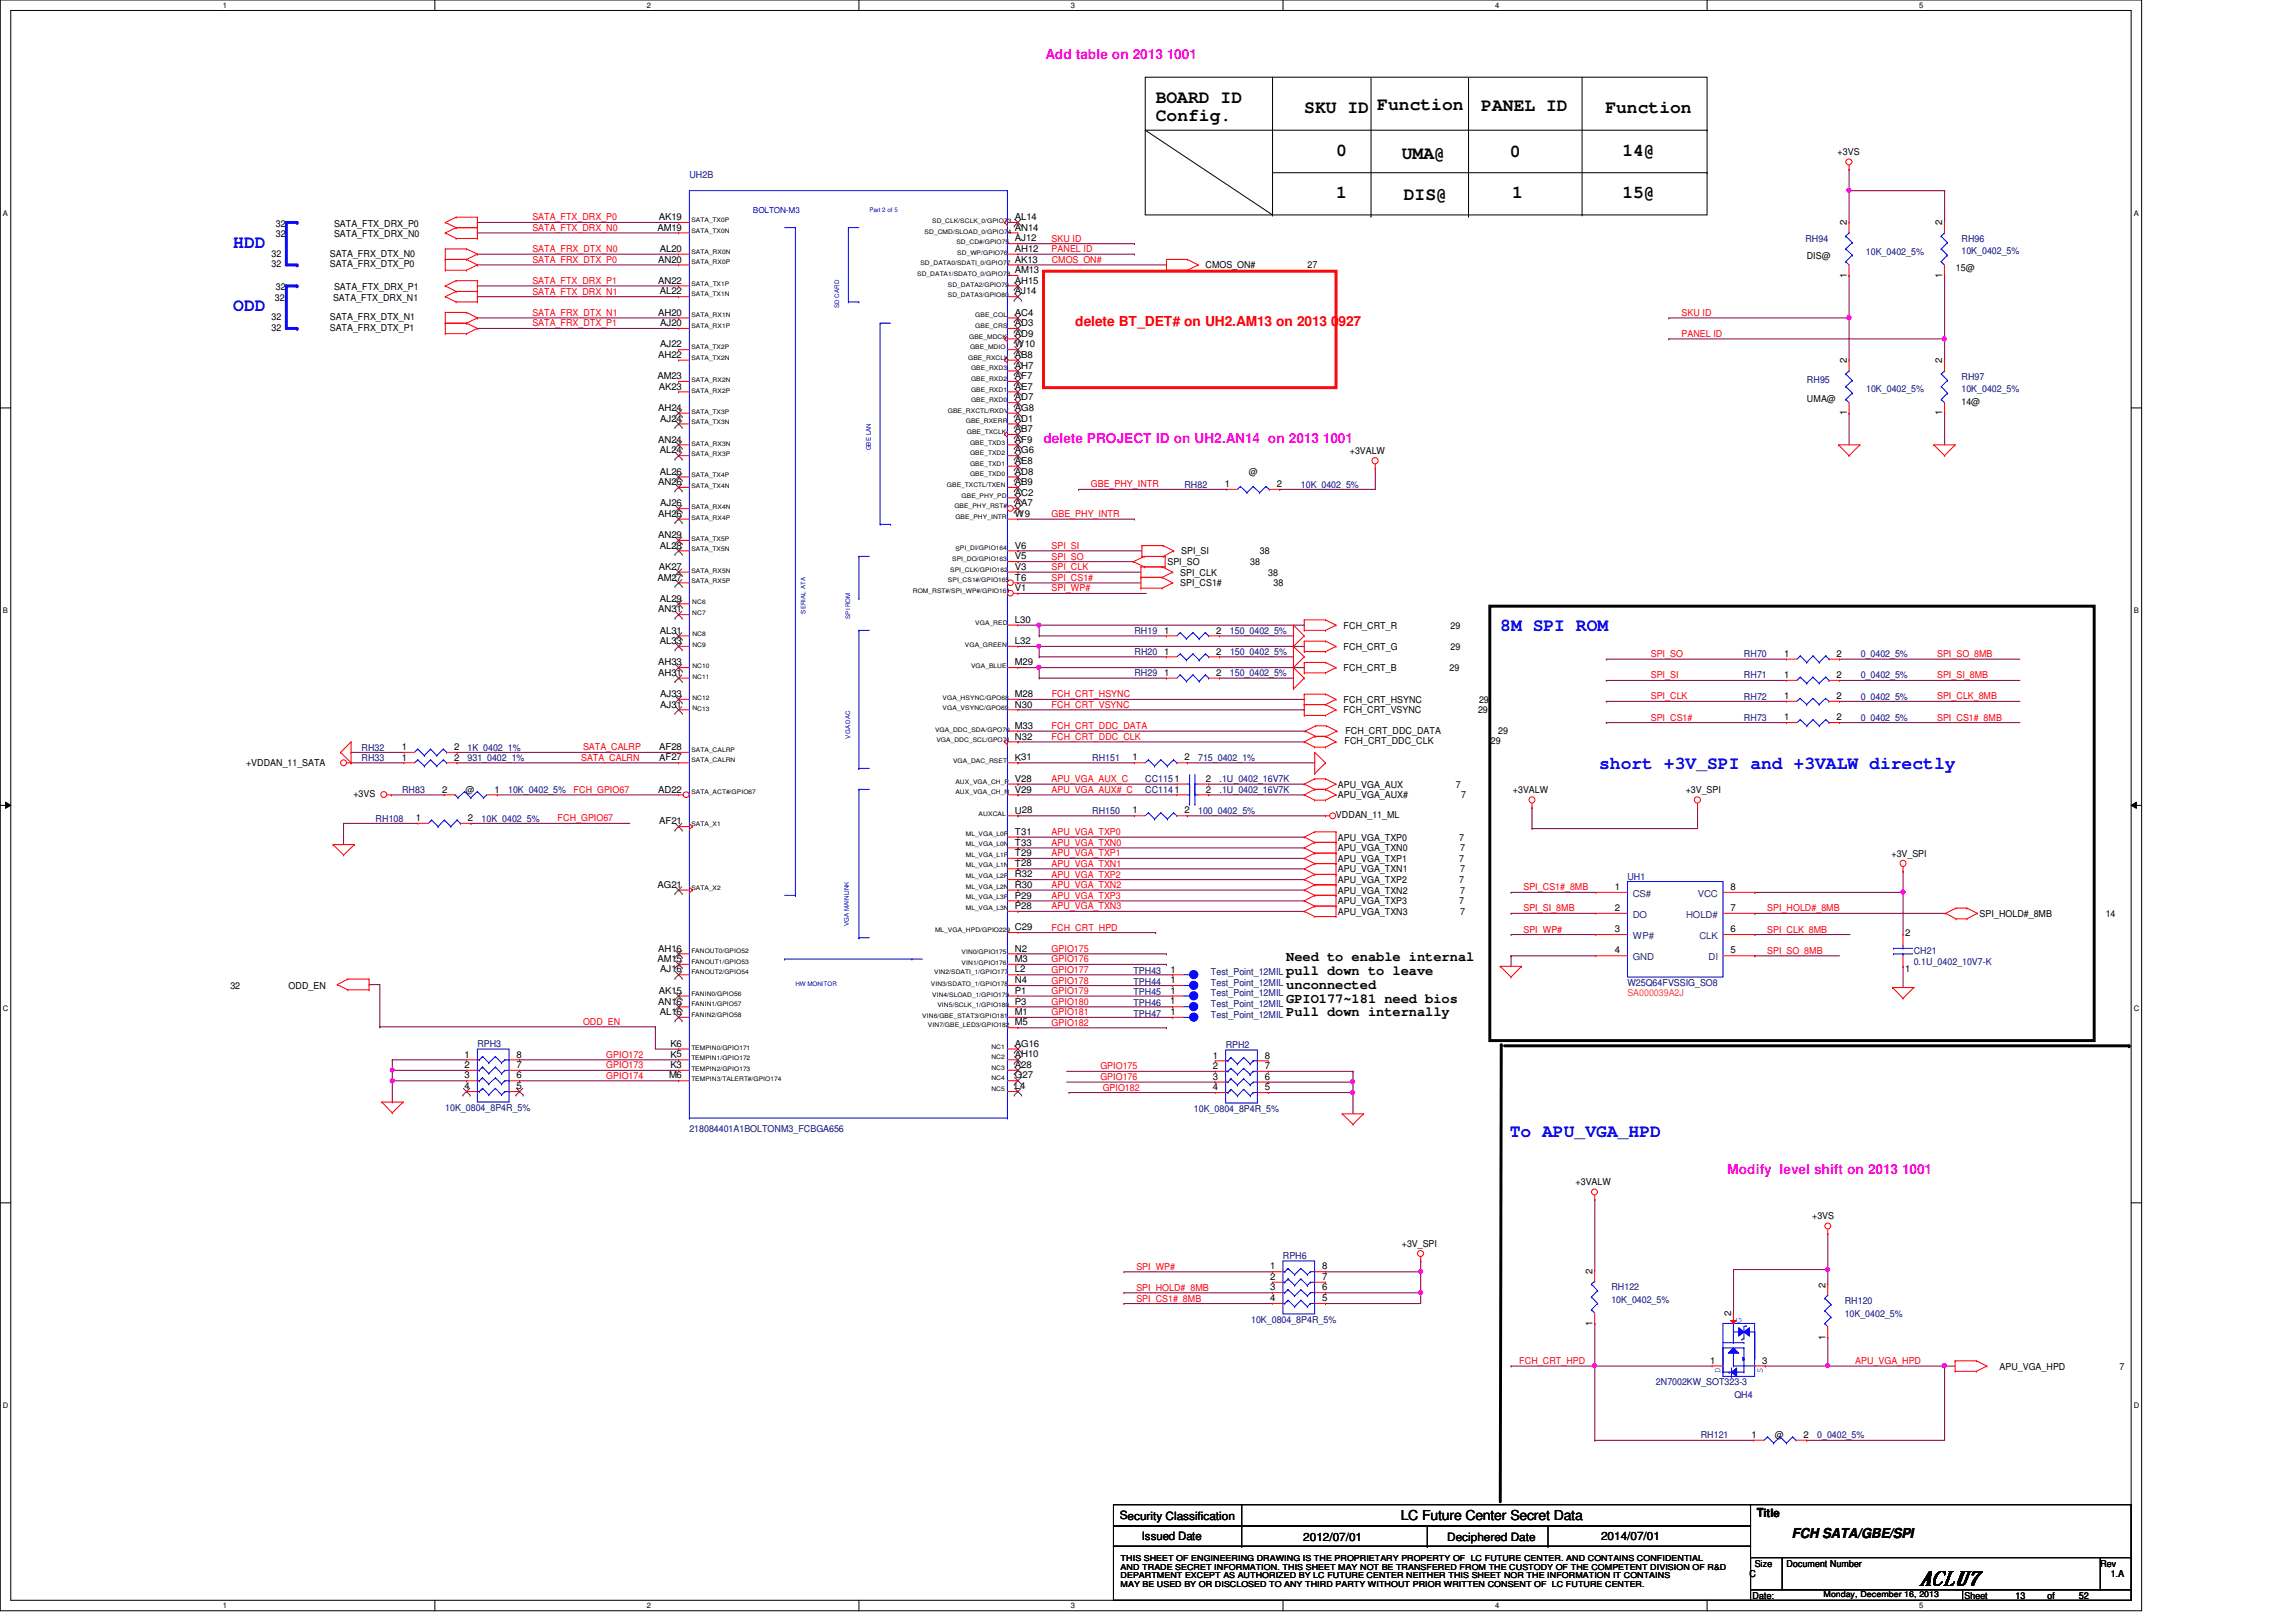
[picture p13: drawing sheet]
<svg xmlns="http://www.w3.org/2000/svg" width="297mm" height="210mm" viewBox="0 0 297 210" stroke-linecap="round" stroke-linejoin="round" font-family="sans-serif">
<defs><g id="words">
<text font-size="2.6" x="248.3" y="205.1">ACLU7</text>
<g font-size="2.3">
<text x="149.5" y="13.3">BOARD ID</text>
<text x="149.5" y="15.6">Config.</text>
<text x="168.7" y="14.6">SKU ID</text>
<text x="178.2" y="14.2">Function</text>
<text x="191.6" y="14.4">PANEL ID</text>
<text x="207.7" y="14.6">Function</text>
<text x="172.8" y="20.2">0</text>
<text x="181.4" y="20.5">UMA@</text>
<text x="195.3" y="20.3">0</text>
<text x="209.9" y="20.2">14@</text>
<text x="172.8" y="25.6">1</text>
<text x="181.6" y="25.9">DIS@</text>
<text x="195.6" y="25.6">1</text>
<text x="209.9" y="25.6">15@</text>
</g>
<g font-size="2.3" fill="#00f">
<text x="30.2" y="32">HDD</text>
<text x="30.2" y="40.3">ODD</text>
<text x="194.1" y="81.7">8M SPI ROM</text>
<text x="206.9" y="99.5">short +3V_SPI and +3VALW directly</text>
<text x="195.3" y="147.2">To APU_VGA_HPD</text>
</g>
<g font-size="1.8" fill="#f0f">
<text x="135.3" y="7.7">Add table on 2013 1001</text>
<text x="135" y="57.3">delete PROJECT ID on UH2.AN14 on 2013 1001</text>
<text x="223.5" y="152">Modify level shift on 2013 1001</text>
</g>
<text font-size="1.8" fill="#f00" x="139.1" y="42.2">delete BT_DET# on UH2.AM13 on 2013 0927</text>
<g font-size="1.8">
<text x="166.4" y="124.4">Need to enable internal</text>
<text x="166.4" y="126.2">pull down to leave</text>
<text x="166.4" y="128">unconnected</text>
<text x="166.4" y="129.8">GPIO177~181 need bios</text>
<text x="166.4" y="131.5">Pull down internally</text>
<text x="181.2" y="196.8">LC Future Center Secret Data</text>
<text x="231.8" y="199.1">FCH SATA/GBE/SPI</text>
</g>
<g font-size="1.5">
<text x="144.9" y="196.6">Security Classification</text>
<text x="227.3" y="196.2">Title</text>
<text x="147.7" y="199.3">Issued Date</text>
<text x="168.6" y="199.4">2012/07/01</text>
<text x="187.2" y="199.4">Deciphered Date</text>
<text x="207.1" y="199.3">2014/07/01</text>
</g>
<g font-size="1.2" fill="#000080">
<text x="89.2" y="23.1">UH2B</text>
<text x="233.6" y="31.3">RH94</text>
<text x="241.4" y="32.9">10K_0402_5%</text>
<text x="253.8" y="31.3">RH96</text>
<text x="253.8" y="32.9">10K_0402_5%</text>
<text x="233.8" y="49.5">RH95</text>
<text x="241.4" y="50.8">10K_0402_5%</text>
<text x="253.8" y="50.8">10K_0402_5%</text>
<text x="253.8" y="49.1">RH97</text>
<text x="153.2" y="63.1">RH82</text>
<text x="168.3" y="63.1">10K_0402_5%</text>
<text x="146.8" y="82">RH19</text>
<text x="159.1" y="82">150_0402_5%</text>
<text x="146.8" y="87.5">RH29</text>
<text x="146.8" y="84.8">RH20</text>
<text x="159.1" y="87.5">150_0402_5%</text>
<text x="159.1" y="84.8">150_0402_5%</text>
<text x="225.6" y="87.8">RH71</text>
<text x="225.6" y="85">RH70</text>
<text x="240.7" y="85">0_0402_5%</text>
<text x="240.7" y="87.8">0_0402_5%</text>
<text x="225.6" y="90.5">RH72</text>
<text x="225.6" y="93.3">RH73</text>
<text x="240.7" y="93.3">0_0402_5%</text>
<text x="240.7" y="90.5">0_0402_5%</text>
<text x="46.8" y="98.5">RH33</text>
<text x="46.8" y="97.2">RH32</text>
<text x="60.5" y="97.2">1K_0402_1%</text>
<text x="60.5" y="98.5">931_0402_1%</text>
<text x="141.3" y="98.5">RH151</text>
<text x="148.1" y="101.3">CC1151</text>
<text x="155" y="98.5">715_0402_1%</text>
<text x="157.8" y="101.3">.1U_0402_16V7K</text>
<text x="48.6" y="106.3">RH108</text>
<text x="52" y="102.6">RH83</text>
<text x="62.3" y="106.3">10K_0402_5%</text>
<text x="65.7" y="102.6">10K_0402_5%</text>
<text x="141.3" y="105.4">RH150</text>
<text x="148.2" y="102.6">CC1141</text>
<text x="155" y="105.4">100_0402_5%</text>
<text x="157.8" y="102.6">.1U_0402_16V7K</text>
<text x="210.6" y="113.9">UH1</text>
<text x="247.6" y="124.8">0.1U_0402_10V7-K</text>
<text x="247.6" y="123.5">CH21</text>
<text x="146.6" y="130.2">TPH46</text>
<text x="146.6" y="128.8">TPH45</text>
<text x="146.6" y="127.5">TPH44</text>
<text x="146.6" y="131.6">TPH47</text>
<text x="146.6" y="126.1">TPH43</text>
<text x="156.7" y="131.7">Test_Point_12MIL</text>
<text x="156.7" y="126.2">Test_Point_12MIL</text>
<text x="156.7" y="127.6">Test_Point_12MIL</text>
<text x="156.7" y="128.9">Test_Point_12MIL</text>
<text x="156.7" y="130.3">Test_Point_12MIL</text>
<text x="210.5" y="127.6">W25Q64FVSSIG_SO8</text>
<text x="61.8" y="135.5">RPH3</text>
<text x="158.6" y="135.7">RPH2</text>
<text x="57.6" y="143.8">10K_0804_8P4R_5%</text>
<text x="154.5" y="143.9">10K_0804_8P4R_5%</text>
<text x="89.2" y="146.5">218084401A1BOLTONM3_FCBGA656</text>
<text x="166" y="163">RPH6</text>
<text x="208.5" y="166.9">RH122</text>
<text x="161.9" y="171.2">10K_0804_8P4R_5%</text>
<text x="208.5" y="168.6">10K_0402_5%</text>
<text x="238.7" y="170.4">10K_0402_5%</text>
<text x="238.7" y="168.7">RH120</text>
<text x="214.2" y="179.3">2N7002KW_SOT323-3</text>
<text x="224.4" y="180.9">QH4</text>
<text x="220" y="186.1">RH121</text>
<text x="235.1" y="186.1">0_0402_5%</text>
</g>
<g font-size="1.2">
<text x="237.7" y="20.1">+3VS</text>
<text x="35.7" y="29.4">32</text>
<text x="43.2" y="29.4">SATA_FTX_DRX_P0</text>
<text x="85.1" y="29.8">AM19</text>
<text x="85.3" y="28.5">AK19</text>
<text x="131.3" y="29.8">AN14</text>
<text x="131.3" y="28.5">AL14</text>
<text x="238.9" y="29.2" transform="rotate(-90 238.9 29.2)">2</text>
<text x="251.3" y="29.2" transform="rotate(-90 251.3 29.2)">2</text>
<text x="35.1" y="33.2">32</text>
<text x="35.1" y="34.6">32</text>
<text x="35.7" y="30.7">32</text>
<text x="42.7" y="34.6">SATA_FRX_DTX_P0</text>
<text x="42.7" y="33.2">SATA_FRX_DTX_N0</text>
<text x="43.2" y="30.7">SATA_FTX_DRX_N0</text>
<text x="85.2" y="34">AN20</text>
<text x="85.4" y="32.6">AL20</text>
<text x="131.3" y="35.3">AM13</text>
<text x="131.3" y="34">AK13</text>
<text x="131.3" y="32.6">AH12</text>
<text x="131.3" y="31.2">AJ12</text>
<text x="155.9" y="34.7">CMOS_ON#</text>
<text x="169.2" y="34.7">27</text>
<text x="233.7" y="33.5">DIS@</text>
<text x="238.9" y="35.9" transform="rotate(-90 238.9 35.9)">1</text>
<text x="251.3" y="35.9" transform="rotate(-90 251.3 35.9)">1</text>
<text x="253" y="35">15@</text>
<text x="35.1" y="41.4">32</text>
<text x="35.6" y="39">32</text>
<text x="35.7" y="37.6">32</text>
<text x="42.7" y="41.4">SATA_FRX_DTX_N1</text>
<text x="43.1" y="39">SATA_FTX_DRX_N1</text>
<text x="43.2" y="37.6">SATA_FTX_DRX_P1</text>
<text x="85.2" y="40.8">AH20</text>
<text x="85.2" y="36.7">AN22</text>
<text x="85.4" y="38.1">AL22</text>
<text x="131.3" y="40.8">AC4</text>
<text x="131.3" y="38.1">AJ14</text>
<text x="131.3" y="36.7">AH15</text>
<text x="35.1" y="42.8">32</text>
<text x="42.7" y="42.8">SATA_FRX_DTX_P1</text>
<text x="85.2" y="46.3">AH22</text>
<text x="85.4" y="45">AJ22</text>
<text x="85.4" y="42.2">AJ20</text>
<text x="131.3" y="42.2">AD3</text>
<text x="131.3" y="43.6">AD9</text>
<text x="131.3" y="45">W10</text>
<text x="131.3" y="46.3">AB8</text>
<text x="131.3" y="47.7">AH7</text>
<text x="238.9" y="47" transform="rotate(-90 238.9 47)">2</text>
<text x="251.3" y="47" transform="rotate(-90 251.3 47)">2</text>
<text x="85.1" y="49.1">AM23</text>
<text x="85.2" y="53.2">AH24</text>
<text x="85.2" y="50.4">AK23</text>
<text x="131.3" y="49.1">AF7</text>
<text x="131.3" y="50.4">AE7</text>
<text x="131.3" y="51.8">AD7</text>
<text x="131.3" y="53.2">AG8</text>
<text x="233.8" y="52">UMA@</text>
<text x="238.9" y="53.8" transform="rotate(-90 238.9 53.8)">1</text>
<text x="251.3" y="53.8" transform="rotate(-90 251.3 53.8)">1</text>
<text x="253.8" y="52.4">14@</text>
<text x="85.2" y="57.3">AN24</text>
<text x="85.4" y="58.7">AL24</text>
<text x="85.4" y="54.6">AJ24</text>
<text x="131.3" y="54.6">AD1</text>
<text x="131.3" y="55.9">AB7</text>
<text x="131.3" y="57.3">AF9</text>
<text x="131.3" y="58.7">AG6</text>
<text x="174.6" y="58.7">+3VALW</text>
<text x="85.2" y="62.8">AN26</text>
<text x="85.4" y="61.4">AL26</text>
<text x="85.4" y="65.5">AJ26</text>
<text x="131.3" y="61.4">AD8</text>
<text x="131.3" y="65.5">AA7</text>
<text x="131.3" y="60">AE8</text>
<text x="131.3" y="64.1">AC2</text>
<text x="131.3" y="62.8">AB9</text>
<text x="158.4" y="63">1</text>
<text x="161.6" y="61.5">@</text>
<text x="165.2" y="63">2</text>
<text x="85.2" y="66.9">AH26</text>
<text x="85.2" y="69.6">AN29</text>
<text x="85.4" y="71">AL28</text>
<text x="131.3" y="71">V6</text>
<text x="131.3" y="66.9">W9</text>
<text x="152.8" y="71.8">SPI_SI</text>
<text x="163" y="71.8">38</text>
<text x="85.1" y="75.1">AM27</text>
<text x="85.3" y="73.7">AK27</text>
<text x="85.4" y="77.8">AL29</text>
<text x="131.3" y="76.5">V1</text>
<text x="131.3" y="75.1">T6</text>
<text x="131.3" y="73.7">V3</text>
<text x="131.3" y="72.4">V5</text>
<text x="151" y="73.2">SPI_SO</text>
<text x="152.7" y="75.9">SPI_CS1#</text>
<text x="152.7" y="74.5">SPI_CLK</text>
<text x="161.8" y="73.2">38</text>
<text x="164.1" y="74.5">38</text>
<text x="164.8" y="75.9">38</text>
<text x="85.2" y="79.2">AN31</text>
<text x="85.4" y="82">AL31</text>
<text x="85.4" y="83.4">AL33</text>
<text x="131.3" y="83.3">L32</text>
<text x="131.3" y="80.6">L30</text>
<text x="150.6" y="82">1</text>
<text x="157.3" y="82">2</text>
<text x="173.8" y="81.4">FCH_CRT_R</text>
<text x="187.7" y="81.4">29</text>
<text x="85.2" y="86.1">AH33</text>
<text x="85.2" y="87.5">AH31</text>
<text x="131.3" y="86.1">M29</text>
<text x="150.6" y="87.5">1</text>
<text x="150.6" y="84.7">1</text>
<text x="157.3" y="87.5">2</text>
<text x="157.3" y="84.7">2</text>
<text x="173.8" y="86.9">FCH_CRT_B</text>
<text x="173.8" y="84.1">FCH_CRT_G</text>
<text x="187.5" y="86.9">29</text>
<text x="187.7" y="84.1">29</text>
<text x="230.8" y="87.7">1</text>
<text x="230.8" y="85">1</text>
<text x="237.6" y="87.8">2</text>
<text x="237.6" y="85">2</text>
<text x="85.4" y="91.6">AJ31</text>
<text x="85.4" y="90.2">AJ33</text>
<text x="131.3" y="90.2">M28</text>
<text x="131.3" y="91.6">N30</text>
<text x="131.3" y="94.3">M33</text>
<text x="131.3" y="95.7">N32</text>
<text x="173.8" y="91">FCH_CRT_HSYNC</text>
<text x="173.8" y="92.3">FCH_CRT_VSYNC</text>
<text x="174.1" y="95">FCH_CRT_DDC_DATA</text>
<text x="191.2" y="92.3">29</text>
<text x="191.3" y="91">29</text>
<text x="193.8" y="95">29</text>
<text x="230.8" y="90.5">1</text>
<text x="230.8" y="93.2">1</text>
<text x="237.6" y="90.5">2</text>
<text x="237.6" y="93.2">2</text>
<text x="31.8" y="99.2">+VDDAN_11_SATA</text>
<text x="52" y="98.4">1</text>
<text x="52" y="97.1">1</text>
<text x="58.8" y="98.4">2</text>
<text x="58.8" y="97.1">2</text>
<text x="85.3" y="98.4">AF27</text>
<text x="85.3" y="97.1">AF28</text>
<text x="131.3" y="98.4">K31</text>
<text x="131.3" y="101.2">V28</text>
<text x="146.5" y="98.4">1</text>
<text x="153.2" y="98.4">2</text>
<text x="156" y="101.2">2</text>
<text x="173.1" y="101.9">APU_VGA_AUX</text>
<text x="173.9" y="96.3">FCH_CRT_DDC_CLK</text>
<text x="188.3" y="101.9">7</text>
<text x="192.9" y="96.3">29</text>
<text x="45.7" y="103.2">+3VS</text>
<text x="53.8" y="106.2">1</text>
<text x="57.2" y="102.6">2</text>
<text x="60.2" y="102.6">@</text>
<text x="60.5" y="106.2">2</text>
<text x="64" y="102.6">1</text>
<text x="85.2" y="102.6">AD22</text>
<text x="85.3" y="106.7">AF21</text>
<text x="131.3" y="102.6">V29</text>
<text x="131.3" y="105.3">U28</text>
<text x="146.5" y="105.3">1</text>
<text x="153.2" y="105.3">2</text>
<text x="156" y="102.6">2</text>
<text x="172.8" y="105.9">VDDAN_11_ML</text>
<text x="173.1" y="103.3">APU_VGA_AUX#</text>
<text x="189" y="103.3">7</text>
<text x="195.7" y="102.6">+3VALW</text>
<text x="218.1" y="102.6">+3V_SPI</text>
<text x="131.3" y="113.5">R32</text>
<text x="131.3" y="108">T31</text>
<text x="131.3" y="109.4">T33</text>
<text x="131.3" y="112.1">T28</text>
<text x="131.3" y="110.8">T29</text>
<text x="173.1" y="108.8">APU_VGA_TXP0</text>
<text x="173.1" y="110.1">APU_VGA_TXN0</text>
<text x="173.1" y="111.5">APU_VGA_TXP1</text>
<text x="173.1" y="112.9">APU_VGA_TXN1</text>
<text x="188.8" y="108.8">7</text>
<text x="188.8" y="111.5">7</text>
<text x="188.9" y="110.2">7</text>
<text x="188.9" y="112.9">7</text>
<text x="244.7" y="110.9">+3V_SPI</text>
<text x="85.1" y="114.9">AG21</text>
<text x="131.3" y="117.6">P28</text>
<text x="131.3" y="116.3">P29</text>
<text x="131.3" y="114.9">R30</text>
<text x="173.1" y="114.3">APU_VGA_TXP2</text>
<text x="173.1" y="115.7">APU_VGA_TXN2</text>
<text x="173.1" y="117">APU_VGA_TXP3</text>
<text x="173.1" y="118.4">APU_VGA_TXN3</text>
<text x="188.8" y="114.3">7</text>
<text x="188.8" y="117">7</text>
<text x="188.9" y="115.7">7</text>
<text x="188.9" y="118.4">7</text>
<text x="208.9" y="117.9">2</text>
<text x="208.9" y="115.2">1</text>
<text x="223.9" y="115.2">8</text>
<text x="223.9" y="117.9">7</text>
<text x="256.1" y="118.7">SPI_HOLD#_8MB</text>
<text x="272.4" y="118.7">14</text>
<text x="85.1" y="124.5">AM15</text>
<text x="85.2" y="123.1">AH16</text>
<text x="85.4" y="125.8">AJ16</text>
<text x="131.3" y="123.1">N2</text>
<text x="131.3" y="120.4">C29</text>
<text x="131.3" y="125.8">L2</text>
<text x="131.3" y="124.5">M3</text>
<text x="151.4" y="125.9">1</text>
<text x="208.9" y="120.6">3</text>
<text x="208.9" y="123.4">4</text>
<text x="223.9" y="120.6">6</text>
<text x="223.9" y="123.4">5</text>
<text x="246.5" y="125.8">1</text>
<text x="246.5" y="121.1">2</text>
<text x="29.8" y="128">32</text>
<text x="37.3" y="128">ODD_EN</text>
<text x="85.2" y="130">AN16</text>
<text x="85.3" y="128.6">AK15</text>
<text x="85.4" y="131.4">AL16</text>
<text x="131.3" y="131.4">M1</text>
<text x="131.3" y="130">P3</text>
<text x="131.3" y="128.6">P1</text>
<text x="131.3" y="127.2">N4</text>
<text x="151.4" y="130">1</text>
<text x="151.4" y="128.6">1</text>
<text x="151.4" y="127.2">1</text>
<text x="151.4" y="131.4">1</text>
<text x="60.1" y="136.9">1</text>
<text x="66.8" y="136.9">8</text>
<text x="86.7" y="135.5">K6</text>
<text x="86.7" y="136.9">K5</text>
<text x="131.3" y="132.7">M5</text>
<text x="131.3" y="135.5">AG16</text>
<text x="131.3" y="136.9">AH10</text>
<text x="156.9" y="137">1</text>
<text x="163.6" y="137">8</text>
<text x="60.1" y="141">4</text>
<text x="60.1" y="139.6">3</text>
<text x="60.1" y="138.2">2</text>
<text x="66.8" y="141">5</text>
<text x="66.8" y="139.6">6</text>
<text x="66.8" y="138.2">7</text>
<text x="86.6" y="139.6">M6</text>
<text x="86.7" y="138.2">K3</text>
<text x="131.3" y="138.2">A28</text>
<text x="131.3" y="139.6">G27</text>
<text x="131.3" y="141">L4</text>
<text x="156.9" y="138.3">2</text>
<text x="156.9" y="139.7">3</text>
<text x="156.9" y="141.1">4</text>
<text x="163.6" y="138.3">7</text>
<text x="163.7" y="139.7">6</text>
<text x="163.7" y="141.1">5</text>
<text x="203.8" y="153.4">+3VALW</text>
<text x="181.3" y="161.3">+3V_SPI</text>
<text x="234.4" y="157.8">+3VS</text>
<text x="164.3" y="165.6">2</text>
<text x="164.3" y="167">3</text>
<text x="164.3" y="164.3">1</text>
<text x="171" y="164.3">8</text>
<text x="171" y="165.6">7</text>
<text x="171" y="167">6</text>
<text x="206" y="164.8" transform="rotate(-90 206 164.8)">2</text>
<text x="236.2" y="166.6" transform="rotate(-90 236.2 166.6)">2</text>
<text x="164.3" y="168.4">4</text>
<text x="171" y="168.4">5</text>
<text x="206" y="171.6" transform="rotate(-90 206 171.6)">1</text>
<text x="224" y="170.3" transform="rotate(-90 224 170.3)">2</text>
<text x="236.2" y="173.3" transform="rotate(-90 236.2 173.3)">1</text>
<text x="221.3" y="176.5">1</text>
<text x="228" y="176.5">3</text>
<text x="258.7" y="177.2">APU_VGA_HPD</text>
<text x="274.2" y="177.2">7</text>
<text x="226.6" y="186.1">1</text>
<text x="229.6" y="186.1">@</text>
<text x="233.3" y="186.1">2</text>
<text x="227" y="202.7">Size</text>
<text x="231.1" y="202.7">Document Number</text>
<text x="271.7" y="202.7">Rev</text>
<text x="226.3" y="204.1">C</text>
<text x="226.7" y="206.9">Date:</text>
<text x="254.1" y="206.9">Sheet</text>
<text x="260.8" y="206.9">13</text>
<text x="264.9" y="206.9">of</text>
<text x="269" y="206.9">52</text>
<text x="273.1" y="204.1">1.A</text>
</g>
<g font-size="1.2" fill="#f00">
<text x="68.9" y="28.5">SATA_FTX_DRX_P0</text>
<text x="68.9" y="29.9">SATA_FTX_DRX_N0</text>
<text x="68.9" y="32.6">SATA_FRX_DTX_N0</text>
<text x="68.9" y="34">SATA_FRX_DTX_P0</text>
<text x="136.1" y="32.6">PANEL ID</text>
<text x="136.1" y="31.3">SKU ID</text>
<text x="136.1" y="34">CMOS_ON#</text>
<text x="68.9" y="38.1">SATA_FTX_DRX_N1</text>
<text x="68.9" y="36.7">SATA_FTX_DRX_P1</text>
<text x="68.9" y="40.9">SATA_FRX_DTX_N1</text>
<text x="217.5" y="40.9">SKU ID</text>
<text x="68.9" y="42.2">SATA_FRX_DTX_P1</text>
<text x="217.5" y="43.6">PANEL ID</text>
<text x="141.1" y="63.1">GBE_PHY_INTR</text>
<text x="136.1" y="66.9">GBE_PHY_INTR</text>
<text x="136.1" y="71">SPI_SI</text>
<text x="136.1" y="73.8">SPI_CLK</text>
<text x="136.1" y="72.4">SPI_SO</text>
<text x="136.1" y="75.2">SPI_CS1#</text>
<text x="136.1" y="76.5">SPI_WP#</text>
<text x="213.6" y="87.8">SPI_SI</text>
<text x="213.6" y="85">SPI_SO</text>
<text x="250.6" y="87.8">SPI_SI_8MB</text>
<text x="250.6" y="85">SPI_SO_8MB</text>
<text x="136.1" y="91.6">FCH_CRT_VSYNC</text>
<text x="136.1" y="95.8">FCH_CRT_DDC_CLK</text>
<text x="136.1" y="94.4">FCH_CRT_DDC_DATA</text>
<text x="136.1" y="90.3">FCH_CRT_HSYNC</text>
<text x="213.6" y="93.3">SPI_CS1#</text>
<text x="213.6" y="90.5">SPI_CLK</text>
<text x="250.6" y="93.3">SPI_CS1#_8MB</text>
<text x="250.6" y="90.5">SPI_CLK_8MB</text>
<text x="75.2" y="98.5">SATA_CALRN</text>
<text x="75.4" y="97.1">SATA_CALRP</text>
<text x="136.1" y="101.2">APU_VGA_AUX_C</text>
<text x="72.1" y="106.3">FCH_GPIO67</text>
<text x="74.2" y="102.6">FCH_GPIO67</text>
<text x="136.1" y="102.6">APU_VGA_AUX#_C</text>
<text x="136.1" y="113.6">APU_VGA_TXP2</text>
<text x="136.1" y="108.1">APU_VGA_TXP0</text>
<text x="136.1" y="112.2">APU_VGA_TXN1</text>
<text x="136.1" y="109.5">APU_VGA_TXN0</text>
<text x="136.1" y="110.8">APU_VGA_TXP1</text>
<text x="136.1" y="117.7">APU_VGA_TXN3</text>
<text x="136.1" y="116.3">APU_VGA_TXP3</text>
<text x="136.1" y="114.9">APU_VGA_TXN2</text>
<text x="197.1" y="117.9">SPI_SI_8MB</text>
<text x="197.1" y="115.2">SPI_CS1#_8MB</text>
<text x="228.6" y="117.9">SPI_HOLD#_8MB</text>
<text x="136.1" y="123.2">GPIO175</text>
<text x="136.1" y="124.5">GPIO176</text>
<text x="136.1" y="120.4">FCH_CRT_HPD</text>
<text x="136.1" y="125.9">GPIO177</text>
<text x="197.1" y="120.7">SPI_WP#</text>
<text x="228.6" y="123.4">SPI_SO_8MB</text>
<text x="228.6" y="120.7">SPI_CLK_8MB</text>
<text x="136.1" y="127.3">GPIO178</text>
<text x="136.1" y="128.6">GPIO179</text>
<text x="136.1" y="130">GPIO180</text>
<text x="136.1" y="131.4">GPIO181</text>
<text x="75.4" y="132.6">ODD_EN</text>
<text x="78.4" y="136.9">GPIO172</text>
<text x="136.1" y="132.8">GPIO182</text>
<text x="78.4" y="139.6">GPIO174</text>
<text x="78.4" y="138.3">GPIO173</text>
<text x="142.4" y="138.4">GPIO175</text>
<text x="142.4" y="139.8">GPIO176</text>
<text x="142.7" y="141.1">GPIO182</text>
<text x="147" y="164.3">SPI_WP#</text>
<text x="147" y="167">SPI_HOLD#_8MB</text>
<text x="147" y="168.4">SPI_CS1#_8MB</text>
<text x="196.5" y="176.5">FCH_CRT_HPD</text>
<text x="240" y="176.5">APU_VGA_HPD</text>
</g>
<g font-size="1.2" fill="#004080">
<text x="211.2" y="118.8">DO</text>
<text x="211.2" y="116.1">CS#</text>
<text x="218.1" y="118.8">HOLD#</text>
<text x="219.7" y="116.1">VCC</text>
<text x="211.2" y="124.3">GND</text>
<text x="211.2" y="121.5">WP#</text>
<text x="219.9" y="121.5">CLK</text>
<text x="221" y="124.3">DI</text>
</g>
<text font-size="1.2" fill="#ff8000" x="210.5" y="128.9">SA000039A2J</text>
<g font-size="1.2" fill="#00f">
<text x="225.3" y="171.3" transform="rotate(-90 225.3 171.3)">G</text>
<text x="222.6" y="177.7" transform="rotate(-90 222.6 177.7)">D</text>
<text x="228.1" y="177.7" transform="rotate(-90 228.1 177.7)">S</text>
</g>
<text font-size="1.1" fill="#00f" x="97.4" y="27.6">BOLTON-M3</text>
<g font-size="1.1">
<text x="145" y="203.1">AND TRADE SECRET INFORMATION. THIS SHEET MAY NOT BE TRANSFERED FROM THE CUSTODY OF THE COMPETENT DIVISION OF R&amp;D</text>
<text x="145" y="202">THIS SHEET OF ENGINEERING DRAWING IS THE PROPRIETARY PROPERTY OF LC FUTURE CENTER. AND CONTAINS CONFIDENTIAL</text>
<text x="145" y="204.2">DEPARTMENT EXCEPT AS AUTHORIZED BY LC FUTURE CENTER NEITHER THIS SHEET NOR THE INFORMATION IT CONTAINS</text>
<text x="145" y="205.3">MAY BE USED BY OR DISCLOSED TO ANY THIRD PARTY WITHOUT PRIOR WRITTEN CONSENT OF LC FUTURE CENTER.</text>
<text x="235.9" y="206.7">Monday, December 16, 2013</text>
</g>
<g font-size="1">
<text x="28.8" y="1">1</text>
<text x="83.7" y="1">2</text>
<text x="138.6" y="1">3</text>
<text x="193.4" y="1">4</text>
<text x="248.3" y="1">5</text>
<text x=".4" y="27.9">A</text>
<text x="276.1" y="27.9">A</text>
<text x=".4" y="79.4">B</text>
<text x="276.1" y="79.4">B</text>
<text x=".4" y="130.8">C</text>
<text x="276.1" y="130.8">C</text>
<text x=".4" y="182.2">D</text>
<text x="276.1" y="182.2">D</text>
<text x="28.8" y="208.1">1</text>
<text x="83.7" y="208.1">2</text>
<text x="138.6" y="208.1">3</text>
<text x="193.4" y="208.1">4</text>
<text x="248.3" y="208.1">5</text>
</g>
<g font-size=".8">
<text x="89.4" y="28.7">SATA_TX0P</text>
<text x="120.6" y="28.9">SD_CLK/SCLK_0/GPIO73</text>
<text x="89.4" y="30.1">SATA_TX0N</text>
<text x="89.4" y="32.8">SATA_RX0N</text>
<text x="89.4" y="34.2">SATA_RX0P</text>
<text x="118.6" y="35.7">SD_DATA1/SDATO_0/GPIO78</text>
<text x="119.1" y="34.3">SD_DATA0/SDATI_0/GPIO77</text>
<text x="119.6" y="30.2">SD_CMD/SLOAD_0/GPIO74</text>
<text x="123.7" y="31.6">SD_CD#/GPIO75</text>
<text x="123.9" y="33">SD_WP/GPIO76</text>
<text x="89.4" y="41.1">SATA_RX1N</text>
<text x="89.4" y="38.3">SATA_TX1N</text>
<text x="89.4" y="37">SATA_TX1P</text>
<text x="122.6" y="38.5">SD_DATA3/GPIO80</text>
<text x="122.6" y="37.1">SD_DATA2/GPIO79</text>
<text x="126.2" y="41.1">GBE_COL</text>
<text x="89.4" y="46.6">SATA_TX2N</text>
<text x="89.4" y="45.2">SATA_TX2P</text>
<text x="89.4" y="42.5">SATA_RX1P</text>
<text x="125.2" y="46.6">GBE_RXCLK</text>
<text x="125.4" y="43.8">GBE_MDCK</text>
<text x="125.5" y="45.2">GBE_MDIO</text>
<text x="125.6" y="47.9">GBE_RXD3</text>
<text x="126.2" y="42.5">GBE_CRS</text>
<text x="89.4" y="53.5">SATA_TX3P</text>
<text x="89.4" y="50.8">SATA_RX2P</text>
<text x="89.4" y="49.4">SATA_RX2N</text>
<text x="122.6" y="53.4">GBE_RXCTL/RXDV</text>
<text x="125.6" y="49.3">GBE_RXD2</text>
<text x="125.6" y="50.7">GBE_RXD1</text>
<text x="125.6" y="52">GBE_RXD0</text>
<text x="89.4" y="59.1">SATA_RX3P</text>
<text x="89.4" y="57.7">SATA_RX3N</text>
<text x="89.4" y="54.9">SATA_TX3N</text>
<text x="125" y="54.8">GBE_RXERR</text>
<text x="125.1" y="56.2">GBE_TXCLK</text>
<text x="125.5" y="57.5">GBE_TXD3</text>
<text x="125.5" y="58.9">GBE_TXD2</text>
<text x="89.4" y="63.2">SATA_TX4N</text>
<text x="89.4" y="61.8">SATA_TX4P</text>
<text x="89.4" y="65.9">SATA_RX4N</text>
<text x="122.5" y="63">GBE_TXCTL/TXEN</text>
<text x="123.5" y="65.7">GBE_PHY_RST#</text>
<text x="124.4" y="64.4">GBE_PHY_PD</text>
<text x="125.5" y="61.6">GBE_TXD0</text>
<text x="125.5" y="60.3">GBE_TXD1</text>
<text x="89.4" y="67.3">SATA_RX4P</text>
<text x="89.4" y="70">SATA_TX5P</text>
<text x="89.4" y="71.4">SATA_TX5N</text>
<text x="123.6" y="71.2">SPI_DI/GPIO164</text>
<text x="123.6" y="67.1">GBE_PHY_INTR</text>
<text x="89.4" y="74.1">SATA_RX5N</text>
<text x="89.4" y="75.5">SATA_RX5P</text>
<text x="118.1" y="76.7">ROM_RST#/SPI_WP#/GPIO161</text>
<text x="122.6" y="75.3">SPI_CS1#/GPIO165</text>
<text x="122.9" y="74">SPI_CLK/GPIO162</text>
<text x="123.2" y="72.6">SPI_DO/GPIO163</text>
<text x="89.6" y="78.2">NC6</text>
<text x="89.6" y="79.6">NC7</text>
<text x="89.6" y="82.3">NC8</text>
<text x="89.6" y="83.7">NC9</text>
<text x="124.8" y="83.7">VGA_GREEN</text>
<text x="126.2" y="80.8">VGA_RED</text>
<text x="89.6" y="86.5">NC10</text>
<text x="89.6" y="87.8">NC11</text>
<text x="125.6" y="86.5">VGA_BLUE</text>
<text x="89.6" y="91.9">NC13</text>
<text x="89.6" y="90.6">NC12</text>
<text x="121" y="94.7">VGA_DDC_SDA/GPO70</text>
<text x="121.9" y="90.6">VGA_HSYNC/GPO68</text>
<text x="121.9" y="91.9">VGA_VSYNC/GPO69</text>
<text x="89.4" y="98.7">SATA_CALRN</text>
<text x="89.4" y="97.3">SATA_CALRP</text>
<text x="121.1" y="96">VGA_DDC_SCL/GPO71</text>
<text x="123.3" y="98.8">VGA_DAC_RSET</text>
<text x="123.6" y="101.4">AUX_VGA_CH_P</text>
<text x="89.4" y="106.9">SATA_X1</text>
<text x="89.4" y="102.8">SATA_ACT#/GPIO67</text>
<text x="123.6" y="102.8">AUX_VGA_CH_N</text>
<text x="126.6" y="105.7">AUXCAL</text>
<text x="125" y="113.6">ML_VGA_L2P</text>
<text x="125" y="108.2">ML_VGA_L0P</text>
<text x="125" y="109.5">ML_VGA_L0N</text>
<text x="125" y="112.3">ML_VGA_L1N</text>
<text x="125" y="110.9">ML_VGA_L1P</text>
<text x="89.4" y="115.1">SATA_X2</text>
<text x="125" y="117.7">ML_VGA_L3N</text>
<text x="125" y="116.4">ML_VGA_L3P</text>
<text x="125" y="115">ML_VGA_L2N</text>
<text x="89.4" y="124.7">FANOUT1/GPIO53</text>
<text x="89.4" y="123.4">FANOUT0/GPIO52</text>
<text x="121" y="120.6">ML_VGA_HPD/GPIO229</text>
<text x="124.4" y="124.9">VIN1/GPIO176</text>
<text x="124.4" y="123.5">VIN0/GPIO175</text>
<text x="89.4" y="131.6">FANIN2/GPIO58</text>
<text x="89.4" y="130.2">FANIN1/GPIO57</text>
<text x="89.4" y="128.9">FANIN0/GPIO56</text>
<text x="89.4" y="126.1">FANOUT2/GPIO54</text>
<text x="119.3" y="131.7">VIN6/GBE_STAT3/GPIO181</text>
<text x="120.4" y="127.6">VIN3/SDATO_1/GPIO178</text>
<text x="120.6" y="129">VIN4/SLOAD_1/GPIO179</text>
<text x="120.8" y="126.1">VIN2/SDATI_1/GPIO177</text>
<text x="121.3" y="130.3">VIN5/SCLK_1/GPIO180</text>
<text x="89.4" y="135.8">TEMPIN0/GPIO171</text>
<text x="89.4" y="137.2">TEMPIN1/GPIO172</text>
<text x="120" y="133">VIN7/GBE_LED3/GPIO182</text>
<text x="128.3" y="135.7">NC1</text>
<text x="128.3" y="137.1">NC2</text>
<text x="89.4" y="138.6">TEMPIN2/GPIO173</text>
<text x="89.4" y="139.9">TEMPIN3/TALERT#/GPIO174</text>
<text x="128.3" y="138.5">NC3</text>
<text x="128.3" y="139.8">NC4</text>
<text x="128.3" y="141.2">NC5</text>
</g>
<g font-size=".8" fill="#00f">
<text x="112.5" y="27.5">Part 2 of 5</text>
<text x="108.6" y="39.9" transform="rotate(-90 108.6 39.9)">SD CARD</text>
<text x="112.7" y="58.3" transform="rotate(-90 112.7 58.3)">GBE LAN</text>
<text x="104.2" y="79.4" transform="rotate(-90 104.2 79.4)">SERIAL ATA</text>
<text x="110" y="80.1" transform="rotate(-90 110 80.1)">SPI ROM</text>
<text x="110" y="95.6" transform="rotate(-90 110 95.6)">VGA DAC</text>
<text x="109.8" y="119.8" transform="rotate(-90 109.8 119.8)">VGA MAINLINK</text>
<text x="102.9" y="127.6">HW MONITOR</text>
</g>
</g></defs>
<path d="M0 0h277.1v208.4h-277.1zM1.4 1.4h274.3v205.7h-274.3z" fill="none" stroke="#000" stroke-width=".13"/>
<g fill="#fff">
<path d="M28.8 .1h.6v1.1h-.6z"/>
<path d="M28.8 207.2h.6v1.1h-.6z"/>
</g>
<path d="M56.3 0v1.4M56.3 207.1v1.3" fill="none" stroke="#000" stroke-width=".13"/>
<g fill="#fff">
<path d="M83.7 .1h.5v1.1h-.5z"/>
<path d="M83.7 207.2h.5v1.1h-.5z"/>
</g>
<path d="M111.1 0v1.4M111.1 207.1v1.3" fill="none" stroke="#000" stroke-width=".13"/>
<g fill="#fff">
<path d="M138.6 .1h.5v1.1h-.5z"/>
<path d="M138.6 207.2h.5v1.1h-.5z"/>
</g>
<path d="M166 0v1.4M166 207.1v1.4" fill="none" stroke="#000" stroke-width=".13"/>
<g fill="#fff">
<path d="M193.4 .1h.6v1.1h-.6z"/>
<path d="M193.4 207.2h.6v1.1h-.6z"/>
</g>
<path d="M220.9 0v1.4M220.9 207.1v1.4" fill="none" stroke="#000" stroke-width=".13"/>
<g fill="#fff">
<path d="M248.3 .1h.5v1.1h-.5z"/>
<path d="M248.3 207.2h.5v1.1h-.5z"/>
<path d="M.4 27.1h.6v1.1h-.6z"/>
<path d="M276.1 27.1h.6v1.1h-.6z"/>
<path d="M.4 78.5h.6v1.1h-.6z"/>
<path d="M276.1 78.5h.6v1.1h-.6z"/>
</g>
<path d="M0 52.8h1.4M275.7 52.8h1.4" fill="none" stroke="#000" stroke-width=".13"/>
<g fill="#fff">
<path d="M.4 129.9h.7v1.1h-.7z"/>
<path d="M276.1 129.9h.7v1.1h-.7z"/>
</g>
<path d="M0 104.2h1.4M.7 103.8l.7 .4-.7 .4zM275.7 104.2l.7-.4v.8zM275.7 104.2h1.4" fill="none" stroke="#000" stroke-width=".13"/>
<path d="M.7 103.8l.7 .4-.7 .4zM275.7 104.2l.7-.4v.8z" fill="#000"/>
<g fill="#fff">
<path d="M.4 181.4h.7v1.1h-.7z"/>
<path d="M276.1 181.4h.7v1.1h-.7z"/>
</g>
<path d="M0 155.7h1.4M275.7 155.7h1.4" fill="none" stroke="#000" stroke-width=".13"/>
<path d="M194.2 135.2l-.1 59.2M194.6 135.3h80.9" fill="none" stroke="#000" stroke-width=".38"/>
<g fill="#000">
<circle cx="194.2" cy="135.2" r=".19"/>
<circle cx="275.5" cy="135.3" r=".19"/>
</g>
<path d="M37 28.8v5.5" fill="none" stroke="#00f" stroke-width=".38"/>
<circle cx="37" cy="28.8" r=".19" fill="#00f"/>
<path d="M37 28.8h1.4" fill="none" stroke="#00f" stroke-width=".38"/>
<circle cx="38.4" cy="28.8" r=".19" fill="#00f"/>
<path d="M37 34.3h1.4" fill="none" stroke="#00f" stroke-width=".38"/>
<circle cx="38.4" cy="34.3" r=".19" fill="#00f"/>
<path d="M192.7 78.4h78.2v56.3h-78.2z" fill="none" stroke="#000" stroke-width=".38"/>
<path d="M135 35.1h37.8v15.1h-37.8z" fill="none" stroke="#f00" stroke-width=".38"/>
<g fill="none" stroke="#000" stroke-width=".13">
<path d="M148.2 10h72.6v17.8h-72.6zM164.6 10v17.8M177.4 10.1v17.9M190 10.1v17.9M204.7 10v17.8M220.8 16.8h-72.6l16.4 11M220.8 16.8h.1M164.6 27.8h.1M164.6 22.4h56.2M177.4 28h.1M190 28h.1M204.7 27.8h.1"/>
<path d="M220.8 22.4h.1"/>
</g>
<path d="M37 37v5.5" fill="none" stroke="#00f" stroke-width=".38"/>
<circle cx="37" cy="37" r=".19" fill="#00f"/>
<path d="M37 37h1.4" fill="none" stroke="#00f" stroke-width=".38"/>
<circle cx="38.4" cy="37" r=".19" fill="#00f"/>
<path d="M37 42.5h1.4" fill="none" stroke="#00f" stroke-width=".38"/>
<circle cx="38.4" cy="42.5" r=".19" fill="#00f"/>
<g fill="none" stroke="#800040" stroke-width=".13">
<path d="M61.8 28.8h26M61.8 30.1h26M61.8 28.8h.1M61.8 30.1h.1M61.8 32.9h26M61.8 32.9h.1M61.8 34.3h26M61.8 34.3h.1M195.5 115.5h.1M195.5 115.5h11M227 118.2h.1M227 118.2h24.7"/>
<path d="M227 115.5h.1M227 115.5h19.2M195.5 123.7h.1M195.5 120.9h.1M195.5 123.7v1.4M195.5 123.7h11M195.5 120.9h11M227 120.9h.1M227 120.9h12.3"/>
</g>
<circle cx="246.2" cy="115.4" r=".26" fill="#f0f"/>
<circle cx="246.2" cy="115.4" r=".26" fill="none" stroke="#f0f" stroke-width=".13"/>
<g fill="none" stroke="#800040" stroke-width=".13">
<path d="M131.7 32.9h15.1M131.7 31.5h15.1M131.7 34.3h19.2M146.8 32.9h.1M146.8 31.5h.1M150.9 34.3h.1M131.7 71.3h.1M131.7 71.3h16M131.7 74h15.9M131.7 74h.1M131.7 72.7h.1M131.7 72.7h14.9"/>
<path d="M131.7 75.4h15.9M131.7 75.4h.1M131.7 76.8h16.6M131.7 76.8h.1M45.4 97.4h6.9M45.4 97.4h.1M45.4 98.7h.1M45.4 98.7h6.9M59.1 97.4h28.7M59.1 97.4h.1M59.1 98.7h28.7M59.1 98.7h.1"/>
<path d="M131.7 90.5h37M168.7 90.5h.1M207.8 93.5h.1M207.8 93.5h23.3M207.8 90.8h.1M207.8 90.8h23.3M207.8 88.1h.1M207.8 88.1h23.3M207.8 85.3h23.3M207.8 85.3h.1M238 93.5h23.3M238 93.5h.1"/>
<path d="M238 90.8h.1M238 90.8h23.3M238 88.1h.1M238 88.1h23.3M238 85.3h.1M238 85.3h23.3M198.2 107.2h.1M198.2 104.5h.1M198.2 104.5v2.7M219.6 104.5h.1M219.6 104.5v2.7h-21.4M246.2 112.7h.1"/>
<path d="M246.2 115.5h.1M246.2 112.7v8.2M50.8 139.9h9.6M60.4 139.9h.1M67.2 139.9h20.6M67.2 137.2h20.6M67.2 138.5h20.6M87.8 139.9h.1M87.8 137.2h.1M87.8 138.5h.1M246.2 125.1h.1M246.2 125.1v2.7"/>
</g>
<circle cx="50.8" cy="139.9" r=".26" fill="#f0f"/>
<circle cx="50.8" cy="139.9" r=".26" fill="none" stroke="#f0f" stroke-width=".13"/>
<path d="M50.8 137.2h.1M50.8 138.5h.1M50.8 137.2v1.3M50.8 137.2h9.6M50.8 138.5h9.6" fill="none" stroke="#800040" stroke-width=".13"/>
<circle cx="50.8" cy="138.5" r=".25" fill="#f0f"/>
<circle cx="50.8" cy="138.5" r=".25" fill="none" stroke="#f0f" stroke-width=".13"/>
<g fill="none" stroke="#800040" stroke-width=".13">
<path d="M131.7 117.9h.1M131.7 117.9h37M131.7 116.6h.1M131.7 116.6h37M131.7 115.2h37M131.7 115.2h.1M131.7 113.8h.1M131.7 113.8h37M131.7 101.5h.1M131.7 101.5h20.6M131.7 112.4h.1M131.7 112.4h37"/>
<path d="M131.7 102.9h.1M131.7 102.9h20.6M131.7 111.1h37M131.7 111.1h.1M131.7 108.3h.1M131.7 108.3h37M131.7 109.7h37M131.7 109.7h.1M156.4 101.5h.1M156.4 102.9h.1M156.4 101.5h12.3M156.4 102.9h12.3"/>
<path d="M50.8 139.9h.1M50.8 138.5v4.1M131.7 120.7h17.8M131.7 123.4h19.2M131.7 124.8h19.2M131.7 126.2h20M131.7 127.5h20M131.7 128.9h20M131.7 130.3h20M131.7 131.7h20M131.7 133h19.2M149.5 120.7h.1"/>
<path d="M150.9 123.4h.1M150.9 124.8h.1M150.9 133h.1M151.7 126.2h.1M151.7 127.5h.1M151.7 128.9h.1M151.7 130.3h.1M151.7 131.7h.1M50.8 142.6h.1M206.3 176.8h15.2M206.3 176.8h.1M206.3 176.8v9.6"/>
<path d="M206.3 186.4h20.6M206.3 186.4h.1M233.8 186.4h.1M233.8 186.4h17.8"/>
</g>
<circle cx="206.3" cy="176.7" r=".26" fill="#f0f"/>
<circle cx="206.3" cy="176.7" r=".26" fill="none" stroke="#f0f" stroke-width=".13"/>
<path d="M251.6 176.8h.1M251.6 176.8v9.6" fill="none" stroke="#800040" stroke-width=".13"/>
<circle cx="251.5" cy="176.7" r=".26" fill="#f0f"/>
<circle cx="251.5" cy="176.7" r=".26" fill="none" stroke="#f0f" stroke-width=".13"/>
<path d="M131.7 80.9h2.7M134.4 80.9h.1M206.3 155.2h.1M206.3 155.2v9.2M236.5 173.1h.1M236.5 164.3h.1M236.5 164.3v1.9M236.5 173.1v3.7M251.6 176.8h1.3M251.6 176.8h.1" fill="none" stroke="#800040" stroke-width=".13"/>
<circle cx="134.4" cy="80.9" r=".26" fill="#f0f"/>
<circle cx="134.4" cy="80.9" r=".26" fill="none" stroke="#f0f" stroke-width=".13"/>
<path d="M131.7 83.6h2.7M134.4 83.6h.1" fill="none" stroke="#800040" stroke-width=".13"/>
<circle cx="134.4" cy="83.6" r=".25" fill="#f0f"/>
<circle cx="134.4" cy="83.6" r=".25" fill="none" stroke="#f0f" stroke-width=".13"/>
<path d="M131.7 86.4h2.7M134.4 86.4h.1" fill="none" stroke="#800040" stroke-width=".13"/>
<circle cx="134.4" cy="86.4" r=".26" fill="#f0f"/>
<circle cx="134.4" cy="86.4" r=".26" fill="none" stroke="#f0f" stroke-width=".13"/>
<g fill="none" stroke="#800040" stroke-width=".13">
<path d="M131.7 67.2h15.1M146.8 67.2h.1M131.7 91.9h37M134.4 82.3h.1M134.4 85h.1M134.4 87.8h.1M134.4 82.3h16.5M134.4 85h16.5M134.4 87.8h16.5M150.9 82.3h.1M150.9 85h.1M150.9 87.8h.1"/>
<path d="M157.8 82.3h.1M157.8 85h.1M157.8 87.8h.1M157.8 82.3h9.5M157.8 85h9.5M157.8 87.8h9.5M168.7 91.9h.1M168.7 80.9h.1M168.7 83.6h.1M168.7 86.4h.1M168.7 80.9h-34.3v1.4M168.7 83.6h-34.3v1.4"/>
<path d="M168.7 86.4h-34.3v1.4M50.6 102.9h6.9M50.6 102.9h.1M145.4 164.6h19.2M145.4 164.6h.1M145.4 167.3h.1M145.4 167.3h19.2M145.4 168.7h.1M145.4 168.7h19.2M171.5 164.6h.1M171.5 168.7h.1M183.8 167.3h.1"/>
<path d="M183.8 167.3v1.4h-12.3M183.8 163.2h.1M183.8 163.2v1.4h-12.3"/>
</g>
<circle cx="183.8" cy="164.5" r=".26" fill="#f0f"/>
<circle cx="183.8" cy="164.5" r=".26" fill="none" stroke="#f0f" stroke-width=".13"/>
<path d="M183.8 164.6h.1M183.8 164.6v2.7" fill="none" stroke="#800040" stroke-width=".13"/>
<circle cx="183.8" cy="167.3" r=".26" fill="#f0f"/>
<circle cx="183.8" cy="167.3" r=".26" fill="none" stroke="#f0f" stroke-width=".13"/>
<path d="M64.3 102.9h23.5M64.3 102.9h.1M195.5 118.2h.1M195.5 118.2h11M47.7 127.4h1.4M47.7 127.4h.1M227 123.7h11M227 123.7h.1M171.5 167.3h.1M171.5 167.3h12.3M236.5 176.8h15.1M236.5 176.8h.1" fill="none" stroke="#800040" stroke-width=".13"/>
<circle cx="236.5" cy="176.7" r=".26" fill="#f0f"/>
<circle cx="236.5" cy="176.7" r=".26" fill="none" stroke="#f0f" stroke-width=".13"/>
<path d="M195.5 176.8h.1M206.3 171.3h.1M206.3 171.3v5.5h-10.8M224.3 164.3h12.2M224.3 164.3h.1M228.4 176.8h.1M228.4 176.8h8.1" fill="none" stroke="#800040" stroke-width=".13"/>
<circle cx="236.5" cy="164.3" r=".26" fill="#f0f"/>
<circle cx="236.5" cy="164.3" r=".26" fill="none" stroke="#f0f" stroke-width=".13"/>
<g fill="none" stroke="#800040" stroke-width=".13">
<path d="M138 138.6h19.2M157.2 138.6h.1M164.1 138.6h.1M164.1 138.6h10.9M175 138.6h.1M175 138.6v1.4h-10.9M138 140h19.2M138.3 141.4h18.9M138.3 141.4h.1M157.2 140h.1M164.1 140h.1M236.5 159.6h.1"/>
<path d="M236.5 159.6v4.7M224.3 164.3h.1M224.3 164.3v5.6"/>
</g>
<circle cx="175" cy="140" r=".26" fill="#f0f"/>
<circle cx="175" cy="140" r=".26" fill="none" stroke="#f0f" stroke-width=".13"/>
<path d="M164.1 141.4h.1M164.1 141.4h10.9" fill="none" stroke="#800040" stroke-width=".13"/>
<circle cx="175" cy="141.4" r=".26" fill="#f0f"/>
<circle cx="175" cy="141.4" r=".26" fill="none" stroke="#f0f" stroke-width=".13"/>
<g fill="none" stroke="#800040" stroke-width=".13">
<path d="M215.9 41.1h.1M215.9 41.1h23.3M239.2 41.1h.1M239.2 41.1v5.5M251.6 43.9h.1M251.6 43.9v2.7M139.5 63.3h19.2M139.5 63.3h.1M165.6 63.3h.1M177.9 60.6h.1M177.9 60.6v2.7h-12.3M131.7 96h37"/>
<path d="M131.7 98.7h15.1M131.7 98.7h.1M131.7 96h.1M131.7 94.6h37.2M153.6 98.7h16.5M153.6 98.7h.1M168.9 94.6h.1M44.4 106.6h.1M44.4 106.6v2.7M44.4 106.6h9.7M60.9 106.6h.1M60.9 106.6h20.6"/>
<path d="M131.7 105.6h15.1M131.7 105.6h.1M153.6 105.6h17.9M153.6 105.6h.1M175 141.4h.1M175 140h.1M175 140v4.1"/>
</g>
<circle cx="239.2" cy="41.1" r=".26" fill="#f0f"/>
<circle cx="239.2" cy="41.1" r=".26" fill="none" stroke="#f0f" stroke-width=".13"/>
<path d="M215.9 43.9h.1M215.9 43.9h35.7" fill="none" stroke="#800040" stroke-width=".13"/>
<circle cx="251.5" cy="43.9" r=".26" fill="#f0f"/>
<circle cx="251.5" cy="43.9" r=".26" fill="none" stroke="#f0f" stroke-width=".13"/>
<path d="M239.2 24.7h.1M239.2 24.7v4.1M251.6 24.7h.1M251.6 24.7v4.1" fill="none" stroke="#800040" stroke-width=".13"/>
<circle cx="239.2" cy="24.6" r=".26" fill="#f0f"/>
<circle cx="239.2" cy="24.6" r=".26" fill="none" stroke="#f0f" stroke-width=".13"/>
<g fill="none" stroke="#800040" stroke-width=".13">
<path d="M61.8 38.4h26M61.8 38.4h.1M61.8 37h26M61.8 37h.1M239.2 24.7h.1M239.2 21.9h.1M239.2 35.6h.1M239.2 21.9v2.8M239.2 35.6v5.5M239.2 24.7h12.4M251.6 35.6h.1M251.6 35.6v8.3"/>
<path d="M61.8 41.1h26M61.8 41.1h.1M61.8 42.5h26M61.8 42.5h.1M239.2 53.5h.1M239.2 53.5v4.1M251.6 53.5h.1M251.6 53.5v4.1M49.1 132.9h35.7M49.1 132.9h.1M49.1 127.4v5.5M84.8 132.9h.1"/>
<path d="M84.8 132.9v2.9h3M87.8 135.8h.1"/>
</g>
<g fill="none" stroke="#f00" stroke-width=".13">
<path d="M57.6 37h.1M57.6 38.4h.1M57.6 37l1.4 .7M57.6 38.4l1.4 .7M57.6 28.8h.1M57.6 30.1h.1M57.6 28.8l1.4 .7M57.6 30.1l1.4 .8M57.6 35h2.8M57.6 35h.1M57.6 33.6h2.8M57.6 33.6h.1"/>
<path d="M57.6 32.2h.1M57.6 32.2h2.8M57.6 32.2v2.8M59 36.3h.1M59 37.7h.1M59 39.1h.1M59 36.3l-1.4 .7M59 37.7h2.8M59 37.7l-1.4 .7M59 39.1h2.8M59 36.3h2.8M59 28.1h2.8"/>
<path d="M59 29.5h2.8M59 28.1h.1M59 29.5h.1M59 30.9h.1M59 28.1l-1.4 .7M59 29.5l-1.4 .6M59 30.9h2.8M60.4 35h.1M60.4 33.6l1.4 .7M60.4 32.2h.1M60.4 33.6h.1M60.4 32.2l1.4 .7"/>
<path d="M61.8 37.7h.1M61.8 36.3h.1M61.8 39.1h.1M61.8 36.3v2.8M61.8 29.5h.1M61.8 28.1h.1M61.8 30.9h.1M61.8 28.1v2.8M61.8 34.3h.1M61.8 34.3l-1.4 .7M61.8 32.9h.1M61.8 32.9l-1.4 .7"/>
<path d="M150.9 35h.1M150.9 33.6h.1M150.9 33.6h2.7M150.9 35h2.7M150.9 33.6v1.4M153.6 33.6h.1M153.6 35h.1M153.6 33.6l1.4 .7M155 34.3h.1M155 34.3l-1.4 .7M239.2 21.9h.1M239.2 21.4v.5"/>
<path d="M57.6 41.8h.1M57.6 40.4h.1M57.6 43.2h.1M57.6 40.4v2.8M57.6 40.4h2.8M57.6 41.8h2.8M57.6 43.2h2.8M60.4 40.4h.1M60.4 41.8h.1M60.4 43.2h.1M60.4 40.4l1.4 .7M60.4 41.8l1.4 .7"/>
<path d="M61.8 41.1h.1M61.8 42.5h.1M61.8 41.1l-1.4 .7M61.8 42.5l-1.4 .7M237.9 57.6l1.3 1.4M237.9 57.6h.1M237.9 57.6h2.7M239.2 59h.1M240.6 57.6h.1M240.6 57.6l-1.4 1.4M250.2 57.6h.1M250.2 57.6h2.7"/>
<path d="M250.2 57.6l1.4 1.4M251.6 59h.1M252.9 57.6h.1M252.9 57.6l-1.3 1.4M146.6 72.7l1.4 .7M146.6 72.7h.1M147.6 76.1h.1M147.6 76.1h2.8M147.6 74.7h2.8M147.6 73.4h.1M147.6 74.7h.1M147.6 73.4v2.7"/>
<path d="M147.6 73.4h3.1M147.7 70.6h.1M147.7 72h.1M147.7 72h3M147.7 70.6v1.4M147.7 70.6h2.8M148 72h.1M148 73.4h.1M148 72l-1.4 .7M150.4 74.7l1.3 .7M150.4 76.1h.1M150.4 73.4h.1"/>
<path d="M150.4 74.7h.1M150.4 73.4l1.3 .6M150.5 70.6h.1M150.5 72h.1M150.5 70.6l1.3 .7M150.7 72h.1M150.7 73.4h.1M150.7 72v1.4M151.7 75.4h.1M151.7 75.4l-1.3 .7M151.7 74l-1.3 .7M151.7 74h.1"/>
<path d="M151.8 71.3l-1.3 .7M151.8 71.3h.1M177.9 60.6h.1M177.9 60.1v.5M44.1 97.4h.1M44.1 97.4l1.3 1.3M44.9 98.7h.5M45.4 96h.1M45.4 98.7h.1M45.4 96v2.7M45.4 96l-1.3 1.4M167.3 83.6h.1"/>
<path d="M167.3 80.9h.1M167.3 86.4h.1M167.3 89.2h.1M167.3 80.9v8.3M167.3 80.9l1.4 1.4M167.3 83.6l1.4 1.4M167.3 86.4l1.4 1.4M168.7 96h.1M168.7 96l1.4 .7M168.7 89.8h2.8M168.7 89.8h.1M168.7 91.2h.1"/>
<path d="M168.7 89.8v2.8M168.7 91.2h2.8M168.7 82.3l-1.4 1.3M168.7 85l-1.4 1.4M168.7 87.8l-1.4 1.4M168.7 82.3h.1M168.7 85h.1M168.7 87.8h.1M168.7 92.6h.1M168.7 92.6h2.8M168.7 85.7h2.8M168.7 85.7h.1"/>
<path d="M168.7 87.1h.1M168.7 85.7v1.4M168.7 87.1h2.8M168.7 83h2.8M168.7 83h.1M168.7 84.3h.1M168.7 83v1.3M168.7 84.3h2.8M168.7 80.2h2.8M168.7 80.2h.1M168.7 81.6h.1M168.7 80.2v1.4"/>
<path d="M168.7 81.6h2.8M168.9 94.6h.1M168.9 94.6l1.3 .7M170.1 95.3h.1M170.1 96.7h.1M170.1 95.3l-1.4 .7M170.1 96.7h1.4M170.1 97.4l1.4 1.3M170.1 97.4h.1M170.1 97.4v2.7M170.2 93.9h.1M170.2 95.3h.1"/>
<path d="M170.2 93.9l-1.3 .7M170.2 93.9h1.4M171.5 95.3l1.3 .7M171.5 95.3h.1M171.5 96.7h.1M171.5 89.8h.1M171.5 91.2h.1M171.5 89.8l1.3 .7M171.5 92.6h.1M171.5 91.2l1.3 .7M171.5 85.7l1.3 .7M171.5 85.7h.1"/>
<path d="M171.5 87.1h.1M171.5 98.7h.1M171.5 98.7l-1.4 1.4M171.5 83l1.3 .6M171.5 83h.1M171.5 84.3h.1M171.5 80.2l1.3 .7M171.5 80.2h.1M171.5 81.6h.1M171.6 93.9l1.4 .7M171.6 95.3h-1.5M171.6 93.9h.1"/>
<path d="M171.6 95.3h.1M172.8 96h.1M172.8 96l-1.3 .7M172.8 90.5l-1.3 .7M172.8 90.5h.1M172.8 91.9l-1.3 .7M172.8 91.9h.1M172.8 86.4h.1M172.8 86.4l-1.3 .7M172.8 83.6h.1M172.8 83.6l-1.3 .7M172.8 80.9h.1"/>
<path d="M172.8 80.9l-1.3 .7M173 94.6h.1M173 94.6l-1.4 .7M43.1 109.3h.1M43.1 109.3l1.3 1.4M43.1 109.3h2.7M44.4 110.7h.1M45.8 109.3l-1.4 1.4M45.8 109.3h.1M50.1 102.9h.5M50.6 102.9h.1M168.7 101.5h.1"/>
<path d="M168.7 101.5l1.4 .6M168.7 102.9l1.4 .6M168.7 102.9h.1M168.7 113.8l1.4 .7M168.7 113.8h.1M168.7 115.2l1.4 .7M168.7 115.2h.1M168.7 116.6h.1M168.7 116.6l1.4 .7M168.7 117.9h.1M168.7 117.9l1.4 .7M168.7 108.3l1.4 .7"/>
<path d="M168.7 108.3h.1M168.7 109.7h.1M168.7 109.7l1.4 .7M168.7 111.1h.1M168.7 111.1l1.4 .7M168.7 112.4h.1M168.7 112.4l1.4 .8M170.1 102.1h1.4M170.1 100.8l-1.4 .7M170.1 100.8h.1M170.1 102.1h.1M170.1 100.8h1.4"/>
<path d="M170.1 103.5h1.4M170.1 103.5h.1M170.1 102.1l-1.4 .8M170.1 113.2h.1M170.1 114.5h.1M170.1 113.2h2.7M170.1 113.2l-1.4 .6M170.1 114.5h2.7M170.1 115.9h.1M170.1 115.9h2.7M170.1 114.5l-1.4 .7M170.1 115.9l-1.4 .7"/>
<path d="M170.1 117.3h2.7M170.1 117.3h.1M170.1 117.3l-1.4 .6M170.1 118.6h.1M170.1 118.6h2.7M170.1 107.7h.1M170.1 109h.1M170.1 107.7h2.7M170.1 107.7l-1.4 .6M170.1 109h2.7M170.1 100.1h.1M170.1 110.4h2.7"/>
<path d="M170.1 109l-1.4 .7M170.1 110.4h.1M170.1 111.8h2.7M170.1 110.4l-1.4 .7M170.1 111.8h.1M170.1 111.8l-1.4 .6M171.5 100.8h.1M171.5 102.1h.1M171.5 100.8l1.3 .7M171.5 103.5h.1M171.5 102.1l1.3 .8M171.5 105.6h.5"/>
<path d="M171.5 105.6h.1M172.8 101.5h.1M172.8 101.5l-1.3 .6M172.8 102.9h.1M172.8 102.9l-1.3 .6M172.8 113.2h.1M172.8 114.5h.1M172.8 115.9h.1M172.8 117.3h.1M172.8 118.6h.1M172.8 107.7h.1M172.8 109h.1"/>
<path d="M172.8 107.7v10.9M172.8 110.4h.1M172.8 111.8h.1M198.2 104.5h.1M198.2 104v.5M219.6 104.5h.1M219.6 104v.5M246.2 112.7h.1M246.2 112.2v.5M251.7 118.2h.1M251.7 118.2l1.4 .7M253.1 118.9h1.4"/>
<path d="M253.1 117.5l-1.4 .7M253.1 117.5h.1M253.1 118.9h.1M253.1 117.5h1.4M254.5 117.5h.1M254.5 118.9h.1M254.5 117.5l1.3 .7M255.8 118.2h.1M255.8 118.2l-1.3 .7M43.6 127.4h.1M43.6 127.4l1.4 .7M45 126.7h2.7"/>
<path d="M45 126.7h.1M45 128.1h.1M45 126.7l-1.4 .7M45 128.1h2.7M47.7 128.1h.1M47.7 126.7h.1M47.7 126.7v1.4M194.1 125h2.7M194.1 125h.1M194.1 125l1.4 1.4M195.5 126.4h.1M196.8 125l-1.3 1.4"/>
<path d="M196.8 125h.1M244.8 127.8h2.8M244.8 127.8h.1M244.8 127.8l1.4 1.4M246.2 129.2h.1M247.6 127.8l-1.4 1.4M247.6 127.8h.1M49.4 142.6h2.7M49.4 142.6h.1M49.4 142.6l1.4 1.4M50.8 144h.1M52.1 142.6h.1"/>
<path d="M52.1 142.6l-1.3 1.4M173.6 144.1h.1M173.6 144.1l1.4 1.4M173.6 144.1h2.8M175 145.5h.1M176.4 144.1h.1M176.4 144.1l-1.4 1.4M206.3 155.2h.1M206.3 154.7v.5M236.5 159.6h.1M236.5 159.1v.5M183.8 163.2h.1"/>
<path d="M183.8 162.6v.6M252.9 177.5h.1M252.9 176.1h.1M252.9 176.1h2.8M252.9 176.1v1.4M252.9 177.5h2.8M255.7 176.1h.1M255.7 177.5h.1M255.7 176.1l1.3 .7M257 176.8h.1M257 176.8l-1.3 .7"/>
<circle cx="239.2" cy="20.9" r=".39"/>
<circle cx="177.9" cy="59.6" r=".4"/>
<circle cx="44.4" cy="98.7" r=".38"/>
<circle cx="49.7" cy="102.8" r=".38"/>
<circle cx="172.4" cy="105.6" r=".38"/>
<circle cx="198.2" cy="103.5" r=".39"/>
<circle cx="219.6" cy="103.5" r=".4"/>
<circle cx="246.2" cy="111.7" r=".39"/>
<circle cx="206.3" cy="154.3" r=".38"/>
<circle cx="236.5" cy="158.7" r=".38"/>
<circle cx="183.8" cy="162.2" r=".39"/>
</g>
<g fill="none" stroke="#000" stroke-width=".13">
<path d="M144.1 194.7h82.4v2.8h-82.4zM144.1 197.5h82.4v2.6h-82.4zM160.6 194.7v5.4M160.6 197.5h.1M184.6 197.5v2.6M200.3 197.5v2.6M226.3 194.7h49.4M275.7 194.7v6.9M275.7 194.7h.1M144.1 200.1h82.4v7h-82.4zM160.6 200.1h.1M184.6 200.1h.1"/>
<path d="M200.3 200.1h.1M226.5 201.6h4.1v4.1h-4.1zM226.5 205.7h27.4v1.4h-27.4zM230.6 201.6h41.1v4.1h-41.1zM253.9 205.7h21.8v1.4h-21.8zM271.7 201.6h4v4.1h-4z"/>
</g>
<circle cx="154.4" cy="131.6" r=".54" fill="#00f"/>
<g fill="none" stroke="#00f" stroke-width=".13">
<path d="M238.8 32.2l.8 .8M238.8 30.6l.8 .8M238.8 33.9l.4 .4M238.8 33.9h.1M238.8 32.2h.1M238.8 30.6h.1M239.2 30.1h.1M239.2 30.1l-.4 .5M239.6 33h.1M239.6 31.4h.1M239.6 33l-.8 .9M239.6 31.4l-.8 .8"/>
<path d="M238.8 51.7l.4 .4M238.8 51.7h.1M238.8 50h.1M238.8 48.4h.1M238.8 50l.8 .9M238.8 48.4l.8 .8M239.2 48h.1M239.2 48l-.4 .4M239.6 50.9l-.8 .8M239.6 49.2l-.8 .8M239.6 50.9h.1M239.6 49.2h.1"/>
<path d="M54.1 96.9l-.5 .5M54.1 96.9h.1M54.1 96.9l.8 .9M54.9 97.8h.1M55.7 96.9l-.8 .9M55.7 96.9h.1M55.7 96.9l.8 .9M56.5 97.8h.1M57.4 96.9l-.9 .9M57.4 96.9h.1M57.4 96.9l.4 .5M57.8 97.4h.1"/>
<path d="M152.7 87.3h.1M152.7 87.3l.8 .9M152.7 87.3l-.4 .5M152.7 84.6l-.4 .4M152.7 84.6h.1M152.7 84.6l.8 .8M153.5 88.2h.1M153.5 85.4h.1M154.3 87.3l-.8 .9M154.3 87.3h.1M154.3 87.3l.8 .9M154.3 84.6h.1"/>
<path d="M154.3 84.6l.8 .8M154.3 84.6l-.8 .8M155.1 88.2h.1M155.1 85.4h.1M155.9 87.3l-.8 .9M155.9 87.3h.1M155.9 87.3l.5 .5M155.9 84.6h.1M155.9 84.6l.5 .4M155.9 84.6l-.8 .8M156.4 87.8h.1M156.4 85h.1"/>
<path d="M232.9 84.9l-.4 .4M232.9 84.9h.1M232.9 84.9l.8 .8M232.9 93.1h.1M232.9 93.1l.9 .8M232.9 93.1l-.4 .4M233.7 85.7h.1M233.8 93.9h.1M234.6 84.9l-.9 .8M234.6 84.9h.1M234.6 84.9l.8 .8M234.6 93.1h.1"/>
<path d="M234.6 93.1l.8 .8M234.6 93.1l-.8 .8M235.4 85.7h.1M235.4 93.9h.1M236.2 84.9l-.8 .8M236.2 84.9h.1M236.2 84.9l.4 .4M236.2 93.1h.1M236.2 93.1l.4 .4M236.2 93.1l-.8 .8M236.6 85.3h.1M236.6 93.5h.1"/>
<path d="M153.1 131.7h.8M153.9 131.7h.1M158.6 135.9h4.1v6.8h-4.1zM158.6 137.3h.3M158.6 138.6h.3M158.9 137.3h.1M158.9 138.6h.1M159.2 136.9l-.3 .4M159.2 139.6l-.3 .4M159.2 136.9l-.1 .1M159.2 138.3l-.3 .3M159.2 139.6l-.1 .1"/>
<path d="M159.2 136.9h.1M159.2 138.3h.1M159.2 139.6h.1M159.2 136.9l.9 .8M159.2 138.3l.9 .8M159.2 139.6l.9 .8M160.1 137.7h.1M160.1 139.1h.1M160.9 136.9l-.8 .8M160.9 138.3l-.8 .8M160.9 139.6l-.8 .8M160.9 136.9h.1"/>
<path d="M160.9 138.3h.1M160.9 139.6h.1M160.9 136.9l.8 .8M160.9 138.3l.8 .8M160.9 139.6l.8 .8M161.7 137.7h.1M161.7 139.1h.1M162.1 138.6h.6M162.1 137.3l-.4 .4M162.1 137.3h.1M162.1 138.6h.1M162.1 137.3h.6"/>
<path d="M162.1 138.6l-.4 .5M162.7 137.3h.1M245 122.7h.1M245 123.4h.1M245 122.7h2.5M245 123.4h2.5M246.2 123.4h.1M246.2 122.7h.1M246.2 122.3v.4M246.2 123.4v.3M158.6 140h.3M158.6 141.4h.3"/>
<path d="M158.9 140h.1M158.9 141.4h.1M159.1 141.1l-.2 .3M159.1 141.1h.1M159.2 141l-.1 .1M159.2 141h.1M159.2 141l.9 .8M160.1 140.4h.1M160.1 141.8h.1M160.9 141l-.8 .8M160.9 141h.1M160.9 141l.8 .8"/>
<path d="M161.7 140.4h.1M161.7 141.8h.1M162.1 141.4l-.4 .4M162.1 140l-.4 .4M162.1 141.4h.1M162.1 140h.1M162.1 140h.6M162.1 141.4h.6M162.7 141.4h.1M162.7 140h.1"/>
<circle cx="154.4" cy="131.6" r=".54"/>
</g>
<g fill="none" stroke="#f00" stroke-width=".13">
<path d="M239.2 35.6h.1M239.2 34.3v1.3M239.2 28.8h.1M239.2 28.8v1.3M239.2 53.5h.1M239.2 52.1v1.4M239.2 46.6h.1M239.2 46.6v1.4M52.3 97.4h.1M52.3 97.4h1.3M57.8 97.4h1.3M59.1 97.4h.1"/>
<path d="M150.9 87.8h1.4M150.9 87.8h.1M150.9 85h.1M150.9 85h1.4M156.4 87.8h1.4M156.4 85h1.4M157.8 87.8h.1M157.8 85h.1M231.1 85.3h.1M231.1 85.3h1.4M231.1 93.5h.1M231.1 93.5h1.4"/>
<path d="M236.6 85.3h1.4M236.6 93.5h1.4M238 85.3h.1M238 93.5h.1M151.7 131.7h1.4M151.7 131.7h.1M157.2 137.3h1.4M157.2 137.3h.1M157.2 138.6h1.4M157.2 138.6h.1M162.7 137.3h1.4M162.7 138.6h1.4"/>
<path d="M164.1 137.3h.1M164.1 138.6h.1M246.2 125h.1M246.2 120.9h.1M246.2 120.9v1.4M246.2 123.7v1.3M157.2 140h.1M157.2 140h1.4M157.2 141.4h1.4M157.2 141.4h.1M162.7 140h1.4M162.7 141.4h1.4"/>
<path d="M164.1 140h.1M164.1 141.4h.1"/>
</g>
<circle cx="154.4" cy="126.1" r=".54" fill="#00f"/>
<g fill="none" stroke="#00f" stroke-width=".13">
<path d="M101.5 29.5h1.4M102.9 29.5h.1M102.9 29.5v86.4M109.8 29.5h1.3M109.8 39.1h.1M109.8 29.5h.1M109.8 39.1h1.3M109.8 29.5v9.6M111.1 39.1h.1M130.3 24.7h.1M130.3 24.7v120M130.3 24.7h-41.1v120"/>
<path d="M113.9 41.8h1.3M113.9 41.8h.1M113.9 41.8v26.1M251.2 51.7h.1M251.2 50h.1M251.2 48.4h.1M251.2 50l.8 .9M251.2 48.4l.8 .8M251.2 51.7l.4 .4M251.6 48l-.4 .4M251.6 48h.1M252 50.9l-.8 .8"/>
<path d="M252 49.2l-.8 .8M252 50.9h.1M252 49.2h.1M111.1 77.5h.1M111.1 72h.1M111.1 72v5.5M111.1 72h1.4M113.9 67.9h.1M113.9 67.9h1.3M115.2 67.9h.1M160.5 62.9l-.4 .4M160.5 62.9h.1"/>
<path d="M160.5 62.9l.8 .9M161.3 63.8h.1M162.1 62.9l-.8 .9M162.1 62.9h.1M162.1 62.9l.9 .9M163 63.8h.1M163.8 62.9h.1M163.8 62.9l.4 .4M163.8 62.9l-.8 .9M164.2 63.3h.1M54.1 98.3h.1M54.1 98.3l.8 .8"/>
<path d="M54.1 98.3l-.5 .4M54.9 99.1h.1M55.7 98.3h.1M55.7 98.3l.8 .8M55.7 98.3l-.8 .8M56.5 99.1h.1M57.4 98.3l-.9 .8M57.4 98.3h.1M57.4 98.3l.4 .4M57.8 98.7h.1M111.1 99.4h.1M111.1 81.6h.1"/>
<path d="M111.1 81.6v17.8M111.1 99.4h1.4M111.1 81.6h1.4M101.5 115.9h1.4M102.9 115.9h.1M111.1 102.1h.1M111.1 102.1v19.3M111.1 102.1h1.4M210.6 114.1h12.3v12.3h-12.3zM61.8 137.2h.2M61.8 138.5h.2M61.8 139.9h.2"/>
<path d="M61.8 135.8h4.1v6.8h-4.1zM62 137.2h.1M62 138.5h.1M62 139.9h.1M62.4 138.1l-.1 .2M62.4 139.5l-.1 .1M62.4 136.7h.1M62.4 138.1h.1M62.4 139.5h.1M62.4 136.7l.8 .8M62.4 138.1l.8 .8M62.4 139.5l.8 .8"/>
<path d="M62.4 136.7l-.4 .5M62.4 138.1l-.4 .4M62.4 139.5l-.4 .4M63.2 137.5h.1M63.2 138.9h.1M64.1 136.7l-.9 .8M64.1 138.1l-.9 .8M64.1 139.5l-.9 .8M64.1 136.7h.1M64.1 138.1h.1M64.1 139.5h.1M64.1 136.7l.8 .8"/>
<path d="M64.1 138.1l.8 .8M64.1 139.5l.8 .8M64.9 137.5h.1M64.9 138.9h.1M65.3 137.2l-.4 .3M65.3 139.9l-.4 .4M65.3 138.5h.6M65.3 137.2h.1M65.3 138.5h.1M65.3 139.9h.1M65.3 137.2h.6M65.3 139.9h.6"/>
<path d="M65.3 138.5l-.4 .4M65.9 137.2h.1M65.9 139.9h.1M101.5 124.1h.1M101.5 124.1h17.8M111.1 121.4h.1M111.1 121.4h1.4M118 124.1h.1M153.1 126.1h.8M153.9 126.1h.1M61.8 141.3h.2M62 141.3h.1"/>
<path d="M62.3 141h.1M62.4 140.8l-.4 .5M62.4 140.8h.1M62.4 140.8l.8 .9M63.2 140.3h.1M63.2 141.7h.1M64.1 140.8l-.9 .9M64.1 140.8h.1M64.1 140.8l.8 .9M64.9 140.3h.1M64.9 141.7h.1M65.3 141.3l-.4 .4"/>
<path d="M65.3 141.3h.1M65.3 141.3h.6M65.9 141.3h.1M89.2 144.7h41.1M89.2 144.7h.1M130.3 144.7h.1M236.1 169.6l.8 .9M236.1 168l.8 .8M236.1 171.3l.4 .4M236.1 171.3h.1M236.1 169.6h.1M236.1 168h.1"/>
<path d="M236.5 167.6h.1M236.5 167.6l-.4 .4M236.9 170.5h.1M236.9 168.8h.1M236.9 170.5l-.8 .8M236.9 168.8l-.8 .8"/>
<circle cx="154.4" cy="126.1" r=".54"/>
</g>
<g fill="none" stroke="#f00" stroke-width=".13">
<path d="M251.6 46.6h.1M251.6 46.6v1.4M251.6 53.5h.1M251.6 52.1v1.4M158.7 63.3h1.4M158.7 63.3h.1M164.2 63.3h1.4M165.6 63.3h.1M52.3 98.7h.1M52.3 98.7h1.3M57.8 98.7h1.3M59.1 98.7h.1"/>
<path d="M87.8 115.2h.1M87.8 115.2h1.4M87.8 107h.1M87.8 107h1.4M89.2 115.6h.1M89.2 114.8l.4 .4M89.2 107.4h.1M89.2 106.6l.4 .4M89.6 115.2h.1M89.6 115.2l-.4 .4M89.6 107h.1M89.6 107l-.4 .4"/>
<path d="M206.4 118.2h.1M206.4 118.2h4.2M206.4 115.5h4.2M206.4 115.5h.1M222.9 115.5h4.1M222.9 118.2h4.1M227 115.5h.1M227 118.2h.1M60.4 139.9h1.4M60.4 139.9h.1M60.4 138.5h.1M60.4 138.5h1.4"/>
<path d="M60.4 137.2h.1M60.4 137.2h1.4M65.9 139.9h1.3M65.9 138.5h1.3M65.9 137.2h1.3M67.2 139.9h.1M67.2 138.5h.1M67.2 137.2h.1M87.8 131.6h.1M87.8 130.3h.1M87.8 128.9h.1M87.8 126.1h.1"/>
<path d="M87.8 126.1h1.4M87.8 131.6h1.4M87.8 130.3h1.4M87.8 128.9h1.4M87.8 135.8h.1M87.8 135.8h1.4M87.8 137.2h.1M87.8 124.8h.1M87.8 137.2h1.4M87.8 124.8h1.4M87.8 138.5h1.4M87.8 138.5h.1"/>
<path d="M87.8 139.9h1.4M87.8 123.4h1.4M87.8 139.9h.1M87.8 123.4h.1M151.7 126.1h1.4M151.7 126.1h.1M206.4 123.7h.1M206.4 123.7h4.2M206.4 120.9h4.2M206.4 120.9h.1M222.9 120.9h4.1M222.9 123.7h4.1"/>
<path d="M227 120.9h.1M227 123.7h.1M60.4 141.3h1.4M60.4 141.3h.1M65.9 141.3h1.3M67.2 141.3h.1M236.5 166.2h.1M236.5 166.2v1.4M236.5 173.1h.1M236.5 171.7v1.4"/>
</g>
<g fill="none" stroke="#804000" stroke-width=".13">
<path d="M87.3 115.6h.1M87.3 107.4h.1M87.4 114.8l.9 .8M87.4 106.5l.9 .9M88.2 114.8l-.9 .8M88.2 106.5l-.9 .9M88.3 115.6h.1M88.3 107.4h.1M87.3 132.1h.1M87.3 130.8h.1M87.3 129.4h.1M87.3 126.6h.1"/>
<path d="M87.3 125.3h.1M87.3 123.9h.1M87.4 131.2l.9 .9M87.4 129.9l.9 .9M87.4 128.5l.9 .9M87.4 125.7l.9 .9M87.4 124.4l.9 .9M87.4 123l.9 .9M88.2 131.2l-.9 .9M88.2 129.9l-.9 .9M88.2 128.5l-.9 .9M88.2 125.7l-.9 .9"/>
<path d="M88.2 124.4l-.9 .9M88.2 123l-.9 .9M88.3 132.1h.1M88.3 130.8h.1M88.3 129.4h.1M88.3 126.6h.1M88.3 125.3h.1M88.3 123.9h.1M59.9 141.7h.1M59.9 140.8l.9 .9M60.8 140.8l-.9 .9M60.8 141.7h.1"/>
<path d="M66.8 141.7h.1M66.8 140.8l.9 .9M67.6 140.8l-.8 .9M67.7 141.7h.1"/>
</g>
<circle cx="88.8" cy="102.8" r=".37" fill="#fff"/>
<g fill="none" stroke="#f00" stroke-width=".13">
<path d="M87.8 28.8h.1M87.8 28.8h1.4M87.8 30.1h1.4M87.8 30.1h.1M87.8 32.9h.1M87.8 32.9h1.4M87.8 34.3h1.4M87.8 34.3h.1M87.8 37h1.4M87.8 37h.1M87.8 38.4h.1M87.8 38.4h1.4"/>
<path d="M87.8 59h.1M87.8 59h1.4M87.8 57.6h.1M87.8 57.6h1.4M87.8 54.9h1.4M87.8 54.9h.1M87.8 53.5h.1M87.8 53.5h1.4M87.8 50.7h.1M87.8 50.7h1.4M87.8 49.4h1.4M87.8 49.4h.1"/>
<path d="M87.8 46.6h1.4M87.8 46.6h.1M87.8 45.3h.1M87.8 45.3h1.4M87.8 42.5h.1M87.8 42.5h1.4M87.8 41.1h.1M87.8 41.1h1.4M87.8 63.1h.1M87.8 61.7h.1M87.8 63.1h1.4M87.8 61.7h1.4"/>
<path d="M87.8 65.8h.1M87.8 65.8h1.4M87.8 67.2h1.4M87.8 67.2h.1M87.8 69.9h1.4M87.8 69.9h.1M87.8 71.3h.1M87.8 71.3h1.4M87.8 74h.1M87.8 74h1.4M87.8 75.4h.1M87.8 75.4h1.4"/>
<path d="M87.8 78.1h.1M87.8 78.1h1.4M87.8 79.5h1.4M87.8 79.5h.1M87.8 82.3h.1M87.8 82.3h1.4M87.8 83.6h.1M87.8 83.6h1.4M87.8 98.7h.1M87.8 98.7h1.4M87.8 86.4h.1M87.8 86.4h1.4"/>
<path d="M87.8 97.4h1.4M87.8 97.4h.1M87.8 87.8h.1M87.8 87.8h1.4M87.8 91.9h1.4M87.8 91.9h.1M87.8 90.5h1.4M87.8 90.5h.1M129.9 96h.1M129.9 96l.4 .4M130.3 83.6h1.4M130.3 86.4h1.4"/>
<path d="M130.3 80.9h1.4M130.3 90.5h1.4M130.3 91.9h1.4M130.3 94.6h1.4M130.3 96.4h.1M130.3 95.6l-.4 .4M130.3 96h1.4M130.3 98.7h1.4M131.7 83.6h.1M131.7 86.4h.1M131.7 80.9h.1M131.7 90.5h.1"/>
<path d="M131.7 91.9h.1M131.7 94.6h.1M131.7 96h.1M131.7 98.7h.1M87.8 102.9h.1M87.8 102.9h.6M130.3 101.5h1.4M130.3 102.9h1.4M130.3 105.6h1.4M130.3 117.9h1.4M130.3 108.3h1.4M130.3 116.6h1.4"/>
<path d="M130.3 109.7h1.4M130.3 115.2h1.4M130.3 111.1h1.4M130.3 113.8h1.4M130.3 112.4h1.4M131.7 101.5h.1M131.7 102.9h.1M131.7 105.6h.1M131.7 117.9h.1M131.7 108.3h.1M131.7 116.6h.1M131.7 109.7h.1"/>
<path d="M131.7 115.2h.1M131.7 111.1h.1M131.7 113.8h.1M131.7 112.4h.1M130.3 131.6h1.4M130.3 130.3h1.4M130.3 133h1.4M130.3 128.9h1.4M130.3 127.5h1.4M130.3 126.1h1.4M130.3 135.8h1.4M130.3 137.1h1.4"/>
<path d="M130.3 124.8h1.4M130.3 123.4h1.4M130.3 138.5h1.4M130.3 120.7h1.4M130.3 139.9h1.4M131.7 131.6h.1M131.7 130.3h.1M131.7 133h.1M131.7 128.9h.1M131.7 127.5h.1M131.7 126.1h.1M131.7 135.8h.1"/>
<path d="M131.7 137.1h.1M131.7 124.8h.1M131.7 123.4h.1M131.7 138.5h.1M131.7 120.7h.1M131.7 139.9h.1M130.3 141.3h1.4M131.7 141.3h.1"/>
<circle cx="88.8" cy="102.8" r=".37"/>
</g>
<g fill="none" stroke="#804000" stroke-width=".13">
<path d="M87.3 59.4h.1M87.3 58h.1M87.3 55.3h.1M87.3 53.9h.1M87.4 58.5l.9 .9M87.4 57.1l.9 .9M87.4 54.4l.9 .9M87.4 53l.9 .9M88.2 58.5l-.9 .9M88.2 57.1l-.9 .9M88.2 54.4l-.9 .9M88.2 53l-.9 .9"/>
<path d="M88.3 59.4h.1M88.3 58h.1M88.3 55.3h.1M88.3 53.9h.1M87.3 63.5h.1M87.3 62.2h.1M87.3 66.3h.1M87.3 67.6h.1M87.3 70.4h.1M87.3 71.8h.1M87.3 74.5h.1M87.3 75.9h.1"/>
<path d="M87.3 78.6h.1M87.4 62.6l.9 .9M87.4 61.3l.9 .9M87.4 65.4l.9 .9M87.4 66.8l.9 .8M87.4 69.5l.9 .9M87.4 70.9l.9 .9M87.4 73.6l.9 .9M87.4 75l.9 .9M87.4 77.7l.9 .9M87.4 79.1l.9 .9M88.2 62.6l-.9 .9"/>
<path d="M88.2 61.3l-.9 .9M88.2 65.4l-.9 .9M88.2 66.8l-.9 .8M88.2 69.5l-.9 .9M88.2 70.9l-.9 .9M88.2 73.6l-.9 .9M88.2 75l-.9 .9M88.2 77.7l-.9 .9M88.2 79.1l-.9 .9M88.3 63.5h.1M88.3 62.2h.1M88.3 66.3h.1"/>
<path d="M88.3 67.6h.1M88.3 70.4h.1M88.3 71.8h.1M88.3 74.5h.1M88.3 75.9h.1M88.3 78.6h.1M87.3 80h.1M87.3 82.8h.1M87.3 84.1h.1M87.3 86.9h.1M87.3 88.2h.1M87.3 92.3h.1"/>
<path d="M87.3 91h.1M87.4 81.9l.9 .9M87.4 83.2l.9 .9M87.4 86l.9 .9M87.4 87.3l.9 .9M87.4 91.4l.9 .9M87.4 90.1l.9 .9M88.2 81.9l-.9 .9M88.2 83.2l-.9 .9M88.2 86l-.9 .9M88.2 87.3l-.9 .9M88.2 91.4l-.9 .9"/>
<path d="M88.2 90.1l-.9 .9M88.3 80h.1M88.3 82.8h.1M88.3 84.1h.1M88.3 86.9h.1M88.3 88.2h.1M88.3 92.3h.1M88.3 91h.1M131.2 136.2h.1M131.2 137.6h.1M131.2 139h.1M131.3 135.3l.9 .9"/>
<path d="M131.3 136.7l.9 .9M131.3 138.1l.9 .9M131.3 139.4l.9 .9M132.1 135.3l-.9 .9M132.1 136.7l-.9 .9M132.1 138.1l-.9 .9M132.1 139.4l-.9 .9M132.2 136.2h.1M132.2 137.6h.1M132.2 139h.1M131.2 140.3h.1M131.2 141.7h.1"/>
<path d="M131.3 140.8l.9 .9M132.1 140.8l-.9 .9M132.2 140.3h.1M132.2 141.7h.1"/>
</g>
<circle cx="130.7" cy="76.8" r=".37" fill="#fff"/>
<g fill="none" stroke="#f00" stroke-width=".13">
<path d="M131.1 76.8h.6M131.7 76.8h.1"/>
<circle cx="130.7" cy="76.8" r=".37"/>
</g>
<circle cx="130.7" cy="75.4" r=".37" fill="#fff"/>
<g fill="none" stroke="#f00" stroke-width=".13">
<path d="M130.3 74h1.4M130.3 72.7h1.4M130.3 71.3h1.4M130.3 67.2h1.4M131.1 75.4h.6M131.7 75.4h.1M131.7 74h.1M131.7 72.7h.1M131.7 71.3h.1M131.7 67.2h.1"/>
<circle cx="130.7" cy="75.4" r=".37"/>
</g>
<circle cx="130.7" cy="65.8" r=".37" fill="#fff"/>
<g fill="none" stroke="#f00" stroke-width=".13">
<path d="M129.9 28.8h.1M129.9 28.8l.4 .4M130.3 38.4h1.4M130.3 37h1.4M130.3 35.6h1.4M130.3 34.3h1.4M130.3 32.9h1.4M130.3 31.5h1.4M130.3 30.1h1.4M130.3 29.2h.1M130.3 28.4l-.4 .4M130.3 28.8h1.4"/>
<path d="M131.7 38.4h.1M131.7 37h.1M131.7 35.6h.1M131.7 34.3h.1M131.7 32.9h.1M131.7 31.5h.1M131.7 30.1h.1M131.7 28.8h.1M129.9 43.9h.1M129.9 43.9l.4 .3M129.9 46.6h.1M129.9 46.6l.4 .4"/>
<path d="M129.9 56.2h.1M129.9 56.2l.4 .4M130.3 42.5h1.4M130.3 41.1h1.4M130.3 44.2h.1M130.3 43.5l-.4 .4M130.3 43.9h1.4M130.3 45.2h1.4M130.3 47h.1M130.3 48h1.4M130.3 46.2l-.4 .4M130.3 46.6h1.4"/>
<path d="M130.3 49.4h1.4M130.3 50.7h1.4M130.3 52.1h1.4M130.3 53.5h1.4M130.3 54.9h1.4M130.3 56.6h.1M130.3 55.8l-.4 .4M130.3 56.2h1.4M130.3 57.6h1.4M130.3 59h1.4M131.7 42.5h.1M131.7 41.1h.1"/>
<path d="M131.7 43.9h.1M131.7 45.2h.1M131.7 48h.1M131.7 46.6h.1M131.7 49.4h.1M131.7 50.7h.1M131.7 52.1h.1M131.7 53.5h.1M131.7 54.9h.1M131.7 56.2h.1M131.7 57.6h.1M131.7 59h.1"/>
<path d="M130.3 64.4h1.4M130.3 63.1h1.4M130.3 61.7h1.4M130.3 60.3h1.4M131.1 65.8h.6M131.7 65.8h.1M131.7 64.4h.1M131.7 63.1h.1M131.7 61.7h.1M131.7 60.3h.1M231.1 88h.1M231.1 88h1.4"/>
<path d="M236.6 88h1.4M238 88h.1"/>
<circle cx="130.7" cy="65.8" r=".37"/>
</g>
<g fill="none" stroke="#804000" stroke-width=".13">
<path d="M131.2 38.9h.1M131.2 37.5h.1M131.2 29.2h.1M131.3 38l.8 .9M131.3 36.6l.8 .9M131.3 28.4l.8 .8M132.1 38l-.9 .9M132.1 36.6l-.9 .9M132.1 28.4l-.9 .8M132.1 38.9h.1M132.1 37.5h.1M132.1 29.2h.1"/>
<path d="M131.2 43h.1M131.2 41.6h.1M131.2 44.3h.1M131.2 45.7h.1M131.2 48.5h.1M131.2 47.1h.1M131.2 49.8h.1M131.2 51.2h.1M131.2 52.6h.1M131.2 53.9h.1M131.2 55.3h.1M131.2 56.7h.1"/>
<path d="M131.2 58h.1M131.2 59.4h.1M131.3 42.1l.8 .9M131.3 40.7l.8 .9M131.3 43.4l.8 .9M131.3 44.8l.8 .9M131.3 47.6l.8 .9M131.3 46.2l.8 .9M131.3 48.9l.8 .9M131.3 50.3l.8 .9M131.3 51.7l.8 .9M131.3 53l.8 .9"/>
<path d="M131.3 54.4l.8 .9M131.3 55.8l.9 .9M131.3 57.1l.9 .9M131.3 58.5l.9 .9M131.3 59.9l.9 .9M132.1 42.1l-.9 .9M132.1 40.7l-.9 .9M132.1 43.4l-.9 .9M132.1 44.8l-.9 .9M132.1 47.6l-.9 .9M132.1 46.2l-.9 .9M132.1 48.9l-.9 .9"/>
<path d="M132.1 50.3l-.9 .9M132.1 51.7l-.9 .9M132.1 53l-.9 .9M132.1 54.4l-.9 .9M132.1 55.8l-.9 .9M132.1 57.1l-.9 .9M132.1 58.5l-.9 .9M132.1 59.9l-.9 .9M132.1 43h.1M132.1 41.6h.1M132.1 44.3h.1M132.1 45.7h.1"/>
<path d="M132.1 48.5h.1M132.1 47.1h.1M132.1 49.8h.1M132.1 51.2h.1M132.1 52.6h.1M132.1 53.9h.1M132.1 55.3h.1M132.2 56.7h.1M132.2 58h.1M132.2 59.4h.1M131.2 66.3h.1M131.2 64.9h.1"/>
<path d="M131.2 63.5h.1M131.2 62.2h.1M131.2 60.8h.1M131.3 65.4l.9 .9M131.3 64l.9 .9M131.3 62.6l.9 .9M131.3 61.3l.9 .9M132.1 65.4l-.9 .9M132.1 64l-.9 .9M132.1 62.6l-.9 .9M132.1 61.3l-.9 .9M132.2 66.3h.1"/>
<path d="M132.2 64.9h.1M132.2 63.5h.1M132.2 62.2h.1M132.2 60.8h.1"/>
</g>
<path d="M232.9 87.6h.1M232.9 87.6l.8 .8M232.9 87.6l-.4 .4M233.7 88.4h.1M234.5 87.6h.1M234.5 87.6l.9 .8M234.5 87.6l-.8 .8M235.4 88.4h.1M236.2 87.6h.1M236.2 87.6l.4 .4M236.2 87.6l-.8 .8M236.6 88h.1" fill="none" stroke="#00f" stroke-width=".13"/>
<circle cx="154.4" cy="127.5" r=".54" fill="#00f"/>
<g fill="none" stroke="#00f" stroke-width=".13">
<path d="M251.1 33.9h.1M251.1 32.2h.1M251.1 30.6h.1M251.1 33.9l.5 .4M251.1 32.2l.8 .8M251.1 30.6l.8 .8M251.6 30.1l-.5 .5M251.6 30.1h.1M251.9 33l-.8 .9M251.9 31.4l-.8 .8M251.9 33h.1M251.9 31.4h.1"/>
<path d="M152.7 81.9l-.4 .4M152.7 81.9h.1M152.7 81.9l.8 .8M153.5 82.7h.1M154.3 81.9h.1M154.3 81.9l.8 .8M154.3 81.9l-.8 .8M155.1 82.7h.1M155.9 81.9l-.8 .8M155.9 81.9h.1M155.9 81.9l.5 .4M156.4 82.3h.1"/>
<path d="M55.8 106.1l-.4 .4M55.8 106.1h.1M55.8 106.1l.9 .9M56.7 107h.1M57.5 106.1h.1M57.5 106.1l.8 .9M57.5 106.1l-.8 .9M58.3 107h.1M58.9 102.9l.4 .3M58.9 102.9h.1M59.1 106.1l-.8 .9M59.1 106.1h.1"/>
<path d="M59.1 106.1l.5 .4M59.3 103.2h.1M59.6 106.5h.1M60.1 102.4l.8 .8M60.1 102.4h.1M60.1 102.4l-.8 .8M60.9 103.2h.1M61.8 102.4l.8 .8M61.8 102.4h.1M61.8 102.4l-.9 .8M62.6 103.2h.1M63 102.9l-.4 .3"/>
<path d="M148.6 105.2h.1M148.6 105.2l.8 .8M148.6 105.2l-.5 .4M149.4 106h.1M150.2 105.2h.1M150.2 105.2l.8 .8M150.2 105.2l-.8 .8M151 106h.1M151.8 105.2l-.8 .8M151.8 105.2h.1M151.8 105.2l.5 .4M152.3 105.6h.1"/>
<path d="M153.6 101.5h.3M153.6 102.9h.3M153.9 101.5h.1M153.9 102.7h.1M153.9 100.2v3.9M153.9 102.9h.1M153.9 104.1h.1M154.6 102.7h.1M154.6 101.5h.1M154.6 100.2v2.5M154.6 101.5h.4M154.6 102.9h.4"/>
<path d="M154.6 104.1h.1M154.6 102.9h.1M154.6 101.6v2.5M153.1 127.5h.8M153.9 127.5h.1M228.7 186l-.5 .4M228.7 186h.1M228.7 186l.8 .8M229.5 186.8h.1M230.3 186l-.8 .8M230.3 186h.1M230.3 186l.8 .8"/>
<path d="M231.1 186.8h.1M231.9 186h.1M231.9 186l.4 .4M231.9 186l-.8 .8M232.3 186.4h.1"/>
<circle cx="154.4" cy="127.5" r=".54"/>
</g>
<g fill="none" stroke="#f00" stroke-width=".13">
<path d="M251.6 28.8h.1M251.6 28.8v1.3M251.6 35.6h.1M251.6 34.3v1.3M150.9 82.3h1.4M150.9 82.3h.1M156.4 82.3h1.4M157.8 82.3h.1M54.1 106.5h1.3M54.1 106.5h.1M57.5 102.9h1.4M57.5 102.9h.1"/>
<path d="M59.6 106.5h1.3M60.9 106.5h.1M63 102.9h1.3M64.3 102.9h.1M146.8 105.6h1.3M146.8 105.6h.1M152.3 105.6h1.3M152.3 102.9h.1M152.3 102.9h1.3M152.3 101.5h1.3M152.3 101.5h.1M153.6 105.6h.1"/>
<path d="M155 102.9h1.4M155 101.5h1.4M156.4 102.9h.1M156.4 101.5h.1M151.7 127.5h1.4M151.7 127.5h.1M226.9 186.4h.1M226.9 186.4h1.3M232.3 186.4h1.4M233.7 186.4h.1"/>
</g>
<circle cx="154.4" cy="128.9" r=".54" fill="#00f"/>
<g fill="none" stroke="#00f" stroke-width=".13">
<path d="M148.6 98.3h.1M148.6 98.3l.8 .8M148.6 98.3l-.5 .4M149.4 99.1h.1M150.2 98.3l-.8 .8M150.2 98.3h.1M150.2 98.3l.8 .8M151 99.1h.1M151.8 98.3h.1M151.8 98.3l.5 .4M151.8 98.3l-.8 .8M152.3 98.7h.1"/>
<path d="M232.9 90.4h.1M232.9 90.4l.8 .8M232.9 90.4l-.4 .4M233.7 91.2h.1M234.5 90.4h.1M234.5 90.4l.8 .8M234.5 90.4l-.8 .8M235.3 91.2h.1M236.2 90.4h.1M236.2 90.4l.4 .4M236.2 90.4l-.9 .8M236.6 90.8h.1"/>
<path d="M153.1 128.9h.8M153.9 128.9h.1M166 164.6h.2M166 165.9h.2M166 167.3h.2M166 168.7h.2M166 163.2h4.1v6.8h-4.1zM166.2 164.6h.1M166.2 165.9h.1M166.2 167.3h.1M166.2 168.7h.1M166.5 168.4h.1"/>
<path d="M166.6 165.5l-.1 .2M166.6 166.9l-.1 .1M166.6 168.3l-.4 .4M166.6 164.2l-.4 .4M166.6 165.5l-.4 .4M166.6 166.9l-.4 .4M166.6 164.2h.1M166.6 165.5h.1M166.6 166.9h.1M166.6 168.3h.1M166.6 164.2l.9 .8M166.6 165.5l.9 .9"/>
<path d="M166.6 166.9l.9 .8M166.6 168.3l.9 .8M167.5 165h.1M167.5 166.4h.1M167.5 167.7h.1M167.5 169.1h.1M168.3 164.2l-.8 .8M168.3 165.5l-.8 .9M168.3 166.9l-.8 .8M168.3 168.3l-.8 .8M168.3 164.2h.1M168.3 165.5h.1"/>
<path d="M168.3 166.9h.1M168.3 168.3h.1M168.3 164.2l.8 .8M168.3 165.5l.8 .9M168.3 166.9l.8 .8M168.3 168.3l.8 .8M169.1 165h.1M169.1 166.4h.1M169.1 167.7h.1M169.1 169.1h.1M169.5 168.7l-.4 .4M169.5 164.6l-.4 .4"/>
<path d="M169.5 167.3l-.4 .4M169.5 165.9h.6M169.5 168.7h.1M169.5 164.6h.1M169.5 165.9h.1M169.5 167.3h.1M169.5 164.6h.6M169.5 167.3h.6M169.5 168.7h.6M169.5 165.9l-.4 .5M170.1 168.7h.1M170.1 164.6h.1"/>
<path d="M170.1 167.3h.1"/>
<circle cx="154.4" cy="128.9" r=".54"/>
</g>
<g fill="none" stroke="#f00" stroke-width=".13">
<path d="M146.8 98.7h.1M146.8 98.7h1.3M152.3 98.7h1.3M153.6 98.7h.1M231.1 90.8h1.4M231.1 90.8h.1M236.6 90.8h1.4M238 90.8h.1M151.7 128.9h1.4M151.7 128.9h.1M164.6 165.9h.1M164.6 165.9h1.4"/>
<path d="M164.6 164.6h1.4M164.6 167.3h1.4M164.6 164.6h.1M164.6 167.3h.1M164.6 168.7h1.4M164.6 168.7h.1M170.1 164.6h1.4M170.1 165.9h1.4M170.1 167.3h1.4M170.1 168.7h1.4M171.5 164.6h.1M171.5 165.9h.1"/>
<path d="M171.5 167.3h.1M171.5 168.7h.1"/>
</g>
<circle cx="154.4" cy="130.3" r=".54" fill="#00f"/>
<g fill="none" stroke="#00f" stroke-width=".13">
<path d="M153.1 130.3h.8M153.9 130.3h.1M205.9 169.5h.1M205.9 167.8h.1M205.9 166.2h.1M205.9 169.5l.4 .4M205.9 167.8l.8 .9M205.9 166.2l.8 .8M206.3 165.8l-.4 .4M206.3 165.8h.1M206.7 168.7l-.8 .8M206.7 167l-.8 .8"/>
<path d="M206.7 168.7h.1M206.7 167h.1"/>
<circle cx="154.4" cy="130.3" r=".54"/>
</g>
<path d="M151.7 130.3h1.4M151.7 130.3h.1M206.3 171.3h.1M206.3 169.9v1.4M206.3 164.4h.1M206.3 164.4v1.4" fill="none" stroke="#f00" stroke-width=".13"/>
<path d="M224.3 174.4l.6 .7h-1.3z" fill="#00f"/>
<path d="M224.3 174.4l.6 .7h-1.3z" fill="none" stroke="#00f" stroke-width=".13"/>
<path d="M224 177.6l.7-.6v1.1z" fill="#00f"/>
<g fill="none" stroke="#00f" stroke-width=".13">
<path d="M222.9 174.4h.1M222.9 177.6h.1M222.9 174.4v3.2M222.9 174.4h2.7M222.9 173.8h2.7M222.9 177.6h1.1M223.7 177.6h.1M224 178.1h.1M224 177v1.1M224 177.6l.7-.6v1.1zM224.3 176.8h.1M224.3 175.1h.1"/>
<path d="M224.3 175.1v1.7M224.3 176.8h1.3M224.7 177.6h.1M224.7 177.6h.9M225.4 173.3h.1M225.5 175.7h.1M225.5 176h.1M225.5 175.7v.3M225.6 173.2h.1M225.6 173.2l-.2 .1M225.6 174.4h.1M225.6 175.8h.1"/>
<path d="M225.6 173.8h.1M225.6 177.6h.1M225.6 176h.1M225.6 174.4v3.2M225.9 171.6h.1M225.9 171.6l-.3 .1v1.5"/>
</g>
<path d="M225.6 172.4l.7-.6v1.1z" fill="#00f"/>
<path d="M225.6 172.4l.7-.6v1.1z" fill="none" stroke="#00f" stroke-width=".13"/>
<path d="M224.9 171.8l.7 .6-.7 .5z" fill="#00f"/>
<path d="M222.9 171.3h4.1v6.8h-4.1zM224.3 173.8h.1M224.3 172.4h.6M224.3 171.3v2.5M224.9 171.8l.7 .6-.7 .5zM224.9 172.4h.1M225.6 176.8h1.4M226.3 172.4h.7M227 172.4h.1M227 175.8h.1M227 176.8h.1M227 172.4v3.4" fill="none" stroke="#00f" stroke-width=".13"/>
<path d="M223.9 170.9h.7l-.3 .4z" fill="#f00"/>
<path d="M221.5 176.8h.1M221.5 176.8h1.4M223.9 170.9h.7l-.3 .4zM224.3 169.9h.1M224.3 169.9v1.4M227 176.8h1.4M228.4 176.8h.1" fill="none" stroke="#f00" stroke-width=".13"/>
<circle cx="246.2" cy="115.4" r=".26" fill="#f0f"/>
<circle cx="246.2" cy="115.4" r=".26" fill="none" stroke="#f0f" stroke-width=".13"/>
<circle cx="50.7" cy="139.9" r=".26" fill="#f0f"/>
<circle cx="50.7" cy="139.9" r=".26" fill="none" stroke="#f0f" stroke-width=".13"/>
<circle cx="50.8" cy="138.5" r=".25" fill="#f0f"/>
<circle cx="50.8" cy="138.5" r=".25" fill="none" stroke="#f0f" stroke-width=".13"/>
<circle cx="206.3" cy="176.7" r=".26" fill="#f0f"/>
<circle cx="206.3" cy="176.7" r=".26" fill="none" stroke="#f0f" stroke-width=".13"/>
<circle cx="251.5" cy="176.7" r=".26" fill="#f0f"/>
<circle cx="251.5" cy="176.7" r=".26" fill="none" stroke="#f0f" stroke-width=".13"/>
<circle cx="134.4" cy="80.9" r=".26" fill="#f0f"/>
<circle cx="134.4" cy="80.9" r=".26" fill="none" stroke="#f0f" stroke-width=".13"/>
<circle cx="134.4" cy="83.6" r=".25" fill="#f0f"/>
<circle cx="134.4" cy="83.6" r=".25" fill="none" stroke="#f0f" stroke-width=".13"/>
<circle cx="134.4" cy="86.4" r=".26" fill="#f0f"/>
<circle cx="134.4" cy="86.4" r=".26" fill="none" stroke="#f0f" stroke-width=".13"/>
<circle cx="183.8" cy="164.5" r=".26" fill="#f0f"/>
<circle cx="183.8" cy="164.5" r=".26" fill="none" stroke="#f0f" stroke-width=".13"/>
<circle cx="183.8" cy="167.3" r=".26" fill="#f0f"/>
<circle cx="183.8" cy="167.3" r=".26" fill="none" stroke="#f0f" stroke-width=".13"/>
<circle cx="236.4" cy="176.7" r=".26" fill="#f0f"/>
<circle cx="236.4" cy="176.7" r=".26" fill="none" stroke="#f0f" stroke-width=".13"/>
<circle cx="236.4" cy="164.3" r=".26" fill="#f0f"/>
<circle cx="236.4" cy="164.3" r=".26" fill="none" stroke="#f0f" stroke-width=".13"/>
<circle cx="175" cy="140" r=".26" fill="#f0f"/>
<circle cx="175" cy="140" r=".26" fill="none" stroke="#f0f" stroke-width=".13"/>
<circle cx="175" cy="141.4" r=".26" fill="#f0f"/>
<circle cx="175" cy="141.4" r=".26" fill="none" stroke="#f0f" stroke-width=".13"/>
<circle cx="239.2" cy="41.1" r=".26" fill="#f0f"/>
<circle cx="239.2" cy="41.1" r=".26" fill="none" stroke="#f0f" stroke-width=".13"/>
<circle cx="251.5" cy="43.9" r=".26" fill="#f0f"/>
<circle cx="251.5" cy="43.9" r=".26" fill="none" stroke="#f0f" stroke-width=".13"/>
<circle cx="239.2" cy="24.6" r=".26" fill="#f0f"/>
<circle cx="239.2" cy="24.6" r=".26" fill="none" stroke="#f0f" stroke-width=".13"/>
<use href="#words"/>
</svg>
